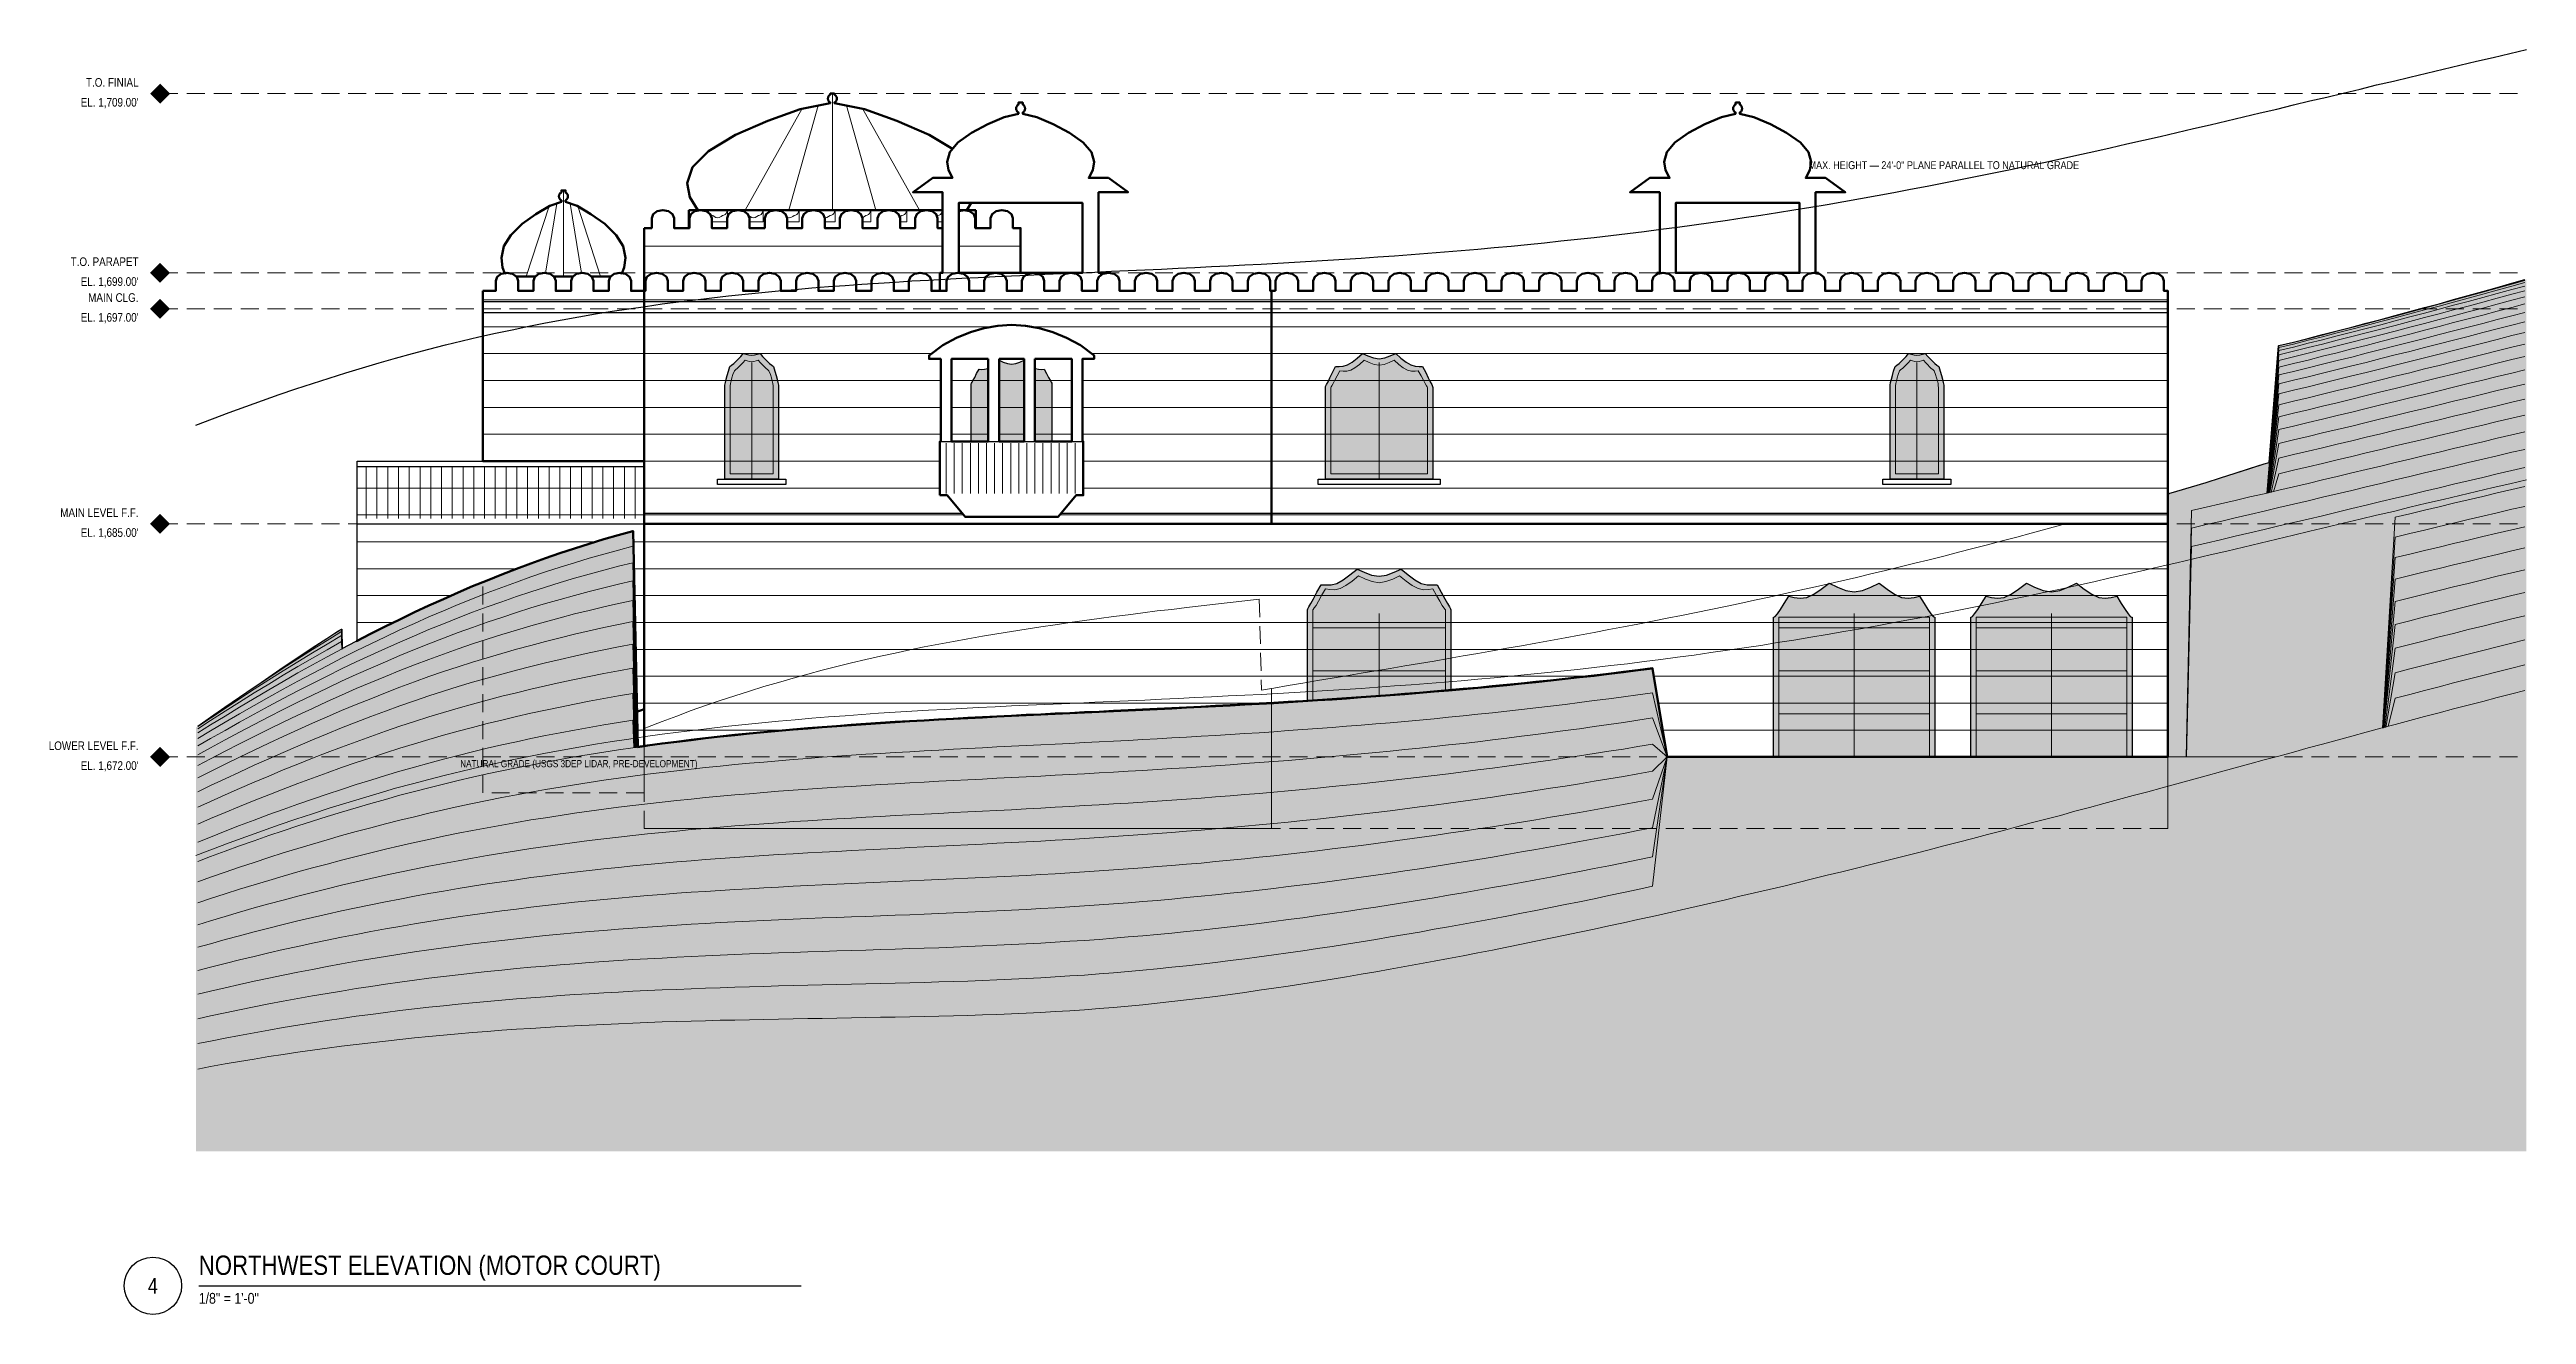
# Model space of a CAD drawing. Header units: inches. Extents: x -98 to 1584, y -3145 to 766.
# Drawn here: x -98 to 1560, y -3145 to -2298 of the extents above; entities that cross this region are included whole.
import ezdxf
from ezdxf.enums import TextEntityAlignment as Align

# ---------------------------------------------------------------- set-up
doc = ezdxf.new("R2010")
doc.units = ezdxf.units.IN
doc.header["$LTSCALE"] = 48
doc.header["$MEASUREMENT"] = 0
doc.linetypes.add('DASHED', pattern=[1.524, 1.27, -0.254])
doc.linetypes.add('HIDDEN', pattern=[0.375, 0.25, -0.125])
for name, color, linetype, lineweight in [('A-ANNO-SYMB', 7, 'CONTINUOUS', 25), ('A-ANNO-TEXT', 7, 'CONTINUOUS', 25), ('A-ELEV', 7, 'CONTINUOUS', 25), ('A-ELEV-FINE', 8, 'CONTINUOUS', 13), ('A-ELEV-OTLN', 7, 'CONTINUOUS', 60), ('A-ELEV-PATT', 8, 'CONTINUOUS', 9), ('A-HIDN', 8, 'HIDDEN', 18), ('A-HTPL', 1, 'DASHED', 25), ('C-TOPO-MINR', 8, 'CONTINUOUS', 9)]:
    doc.layers.add(name, color=color, linetype=linetype, lineweight=lineweight)
doc.styles.add('JM', font='IBMPlexSansCondensed-Regular.ttf')

msp = doc.modelspace()

# ---------------------------------------------------------------- texts
at = {"layer": 'A-ANNO-TEXT', "style": 'JM'}
for s, p in [('T.O. FINIAL', (-38.4, -2325.1)), ('T.O. PARAPET', (-38.4, -2445.1)), ('MAIN CLG.', (-38.4, -2469.1)), ('MAIN LEVEL F.F.', (-38.4, -2613.1)), ('LOWER LEVEL F.F.', (-38.4, -2769.1))]:
    msp.add_text(s, height=5.76, dxfattribs=at).set_placement(p, align=Align.BOTTOM_RIGHT)
for s, p in [("EL. 1,709.00'", (-38.4, -2330.9)), ("EL. 1,699.00'", (-38.4, -2450.9)), ("EL. 1,697.00'", (-38.4, -2474.9)), ("EL. 1,685.00'", (-38.4, -2618.9)), ("EL. 1,672.00'", (-38.4, -2774.9))]:
    msp.add_text(s, height=5.76, dxfattribs=at).set_placement(p, align=Align.TOP_RIGHT)
msp.add_text('MAX. HEIGHT — 24\'-0" PLANE PARALLEL TO NATURAL GRADE', height=5.28, dxfattribs=at).set_placement((1170, -2380.1), align=Align.BOTTOM_CENTER)
msp.add_text('NATURAL GRADE (USGS 3DEP LIDAR, PRE-DEVELOPMENT)', height=4.8, dxfattribs=at).set_placement((256.3, -2774.1), align=Align.TOP_CENTER)
msp.add_text('NORTHWEST ELEVATION (MOTOR COURT)', height=12.96, dxfattribs=at).set_placement((1.9, -3122.6), align=Align.BOTTOM_LEFT)
msp.add_text('4', height=10.6, dxfattribs=at).set_placement((-28.8, -3126), align=Align.MIDDLE_CENTER)
msp.add_text('1/8" = 1\'-0"', height=7.2, dxfattribs=at).set_placement((1.9, -3130.8), align=Align.TOP_LEFT)

# ---------------------------------------------------------------- hatches: boundary and pattern name
at = {"layer": 'A-ANNO-SYMB'}
h = msp.add_hatch(color=7, dxfattribs=at)
h.dxf.hatch_style = 1
h.paths.add_polyline_path([(-30.7, -2328), (-24, -2321.3), (-17.3, -2328), (-24, -2334.7)])
h = msp.add_hatch(color=7, dxfattribs=at)
h.dxf.hatch_style = 1
h.paths.add_polyline_path([(-30.7, -2448), (-24, -2441.3), (-17.3, -2448), (-24, -2454.7)])
h = msp.add_hatch(color=7, dxfattribs=at)
h.dxf.hatch_style = 1
h.paths.add_polyline_path([(-30.7, -2472), (-24, -2465.3), (-17.3, -2472), (-24, -2478.7)])
h = msp.add_hatch(color=7, dxfattribs=at)
h.dxf.hatch_style = 1
h.paths.add_polyline_path([(-30.7, -2616), (-24, -2609.3), (-17.3, -2616), (-24, -2622.7)])
h = msp.add_hatch(color=7, dxfattribs=at)
h.dxf.hatch_style = 1
h.paths.add_polyline_path([(-30.7, -2772), (-24, -2765.3), (-17.3, -2772), (-24, -2778.7)])
at = {"layer": 'A-ELEV'}
h = msp.add_hatch(color=7, dxfattribs=at)
h.dxf.hatch_style = 1
h.paths.add_polyline_path([(354, -2524.8), (354.1, -2523.1), (354.4, -2521.3), (354.9, -2519.2), (355.6, -2516.6), (356.4, -2513.7), (357.4, -2510.7), (358.6, -2509.7), (360, -2508.7), (361.4, -2507.4), (363, -2505.8), (364.7, -2504), (366.4, -2502), (368.3, -2502.4), (370.1, -2502.9), (372, -2503.1), (373.9, -2502.9), (375.7, -2502.4), (377.6, -2502), (379.3, -2504), (381, -2505.8), (382.6, -2507.4), (384, -2508.7), (385.4, -2509.7), (386.6, -2510.7), (387.6, -2513.7), (388.4, -2516.6), (389.1, -2519.2), (389.6, -2521.3), (389.9, -2523.1), (390, -2524.8), (390, -2586), (354, -2586)])
h = msp.add_hatch(color=7, dxfattribs=at)
h.dxf.hatch_style = 1
h.paths.add_polyline_path([(756, -2524.8), (756.2, -2524), (756.8, -2522.8), (757.8, -2520.9), (759.1, -2518.2), (760.8, -2514.7), (762.9, -2510.7), (765.2, -2510.7), (767.9, -2510.5), (770.8, -2509.5), (774, -2507.7), (777.4, -2505), (780.9, -2502), (784.5, -2503.6), (788.2, -2504.9), (792, -2505.5), (795.8, -2504.9), (799.5, -2503.6), (803.1, -2502), (806.6, -2505), (810, -2507.7), (813.2, -2509.5), (816.1, -2510.5), (818.8, -2510.7), (821.1, -2510.7), (823.2, -2514.7), (824.9, -2518.2), (826.2, -2520.9), (827.2, -2522.8), (827.8, -2524), (828, -2524.8), (828, -2586), (756, -2586)])
h = msp.add_hatch(color=7, dxfattribs=at)
h.dxf.hatch_style = 1
h.paths.add_polyline_path([(1134, -2524.8), (1134.1, -2523.1), (1134.4, -2521.3), (1134.9, -2519.2), (1135.6, -2516.6), (1136.4, -2513.7), (1137.4, -2510.7), (1138.6, -2509.7), (1140, -2508.7), (1141.4, -2507.4), (1143, -2505.8), (1144.7, -2504), (1146.4, -2502), (1148.3, -2502.4), (1150.1, -2502.9), (1152, -2503.1), (1153.9, -2502.9), (1155.7, -2502.4), (1157.6, -2502), (1159.3, -2504), (1161, -2505.8), (1162.6, -2507.4), (1164, -2508.7), (1165.4, -2509.7), (1166.6, -2510.7), (1167.6, -2513.7), (1168.4, -2516.6), (1169.1, -2519.2), (1169.6, -2521.3), (1169.9, -2523.1), (1170, -2524.8), (1170, -2586), (1134, -2586)])
h = msp.add_hatch(color=7, dxfattribs=at)
h.dxf.hatch_style = 1
h.paths.add_polyline_path([(519, -2522.4), (519.1, -2521.9), (519.6, -2521.2), (520.3, -2519.9), (521.3, -2517.9), (522.6, -2515.4), (524.2, -2512.5), (525.9, -2512.6), (527.9, -2512.5), (530.1, -2511.9), (530.4, -2511.7), (530.4, -2560.8), (519, -2560.8)])
h = msp.add_hatch(color=7, dxfattribs=at)
h.dxf.hatch_style = 1
h.paths.add_polyline_path([(537.7, -2506.4), (540.4, -2507.7), (543.2, -2508.7), (546, -2509.1), (548.8, -2508.7), (551.6, -2507.7), (554.3, -2506.4), (554.4, -2506.5), (554.4, -2560.8), (537.6, -2560.8), (537.6, -2506.5)])
h = msp.add_hatch(color=7, dxfattribs=at)
h.dxf.hatch_style = 1
h.paths.add_polyline_path([(561.9, -2511.9), (564.1, -2512.5), (566.1, -2512.6), (567.8, -2512.5), (569.4, -2515.4), (570.7, -2517.9), (571.7, -2519.9), (572.4, -2521.2), (572.9, -2521.9), (573, -2522.4), (573, -2560.8), (561.6, -2560.8), (561.6, -2511.7)])
h = msp.add_hatch(color=7, dxfattribs=at)
h.dxf.hatch_style = 1
h.paths.add_polyline_path([(744, -2673.6), (744.3, -2672.8), (745, -2671.6), (746.3, -2669.4), (748.1, -2666.1), (750.4, -2661.7), (753.2, -2656.7), (756.3, -2656.9), (759.9, -2656.8), (763.8, -2655.8), (768, -2653.5), (772.5, -2650.2), (777.2, -2646.2), (782, -2648.4), (787, -2650.3), (792, -2651), (797, -2650.3), (802, -2648.4), (806.8, -2646.2), (811.5, -2650.2), (816, -2653.5), (820.2, -2655.8), (824.1, -2656.8), (827.7, -2656.9), (830.8, -2656.7), (833.6, -2661.7), (835.9, -2666.1), (837.7, -2669.4), (839, -2671.6), (839.7, -2672.8), (840, -2673.6), (840, -2727.4), (838.5, -2727.5), (828.8, -2728.3), (819, -2729.2), (809.2, -2729.9), (799.5, -2730.7), (789.8, -2731.4), (780, -2732.1), (770.2, -2732.8), (760.5, -2733.5), (750.8, -2734.1), (744, -2734.5)])
h = msp.add_hatch(color=7, dxfattribs=at)
h.dxf.hatch_style = 1
h.paths.add_polyline_path([(1056, -2678.4), (1056.3, -2678.4), (1057.2, -2677.9), (1058.6, -2676.3), (1060.7, -2673.4), (1063.2, -2669.2), (1066.3, -2664.3), (1069.9, -2665.3), (1073.9, -2665.8), (1078.3, -2665.2), (1083, -2663.1), (1088, -2659.7), (1093.3, -2655.6), (1098.8, -2658.3), (1104.4, -2660.5), (1110, -2661.4), (1115.6, -2660.5), (1121.2, -2658.3), (1126.7, -2655.6), (1132, -2659.7), (1137, -2663.1), (1141.7, -2665.2), (1146.1, -2665.8), (1150.1, -2665.3), (1153.7, -2664.3), (1156.8, -2669.2), (1159.3, -2673.4), (1161.4, -2676.3), (1162.8, -2677.9), (1163.7, -2678.4), (1164, -2678.4), (1164, -2772), (1160.2, -2772), (1150.5, -2772), (1140.8, -2772), (1131, -2772), (1121.2, -2772), (1111.5, -2772), (1101.8, -2772), (1092, -2772), (1082.2, -2772), (1072.5, -2772), (1062.8, -2772), (1056, -2772)])
h = msp.add_hatch(color=7, dxfattribs=at)
h.dxf.hatch_style = 1
h.paths.add_polyline_path([(1188, -2678.4), (1188.3, -2678.4), (1189.2, -2677.9), (1190.6, -2676.3), (1192.7, -2673.4), (1195.2, -2669.2), (1198.3, -2664.3), (1201.9, -2665.3), (1205.9, -2665.8), (1210.3, -2665.2), (1215, -2663.1), (1220, -2659.7), (1225.3, -2655.6), (1230.8, -2658.3), (1236.4, -2660.5), (1242, -2661.4), (1247.6, -2660.5), (1253.2, -2658.3), (1258.7, -2655.6), (1264, -2659.7), (1269, -2663.1), (1273.7, -2665.2), (1278.1, -2665.8), (1282.1, -2665.3), (1285.7, -2664.3), (1288.8, -2669.2), (1291.3, -2673.4), (1293.4, -2676.3), (1294.8, -2677.9), (1295.7, -2678.4), (1296, -2678.4), (1296, -2772), (1287, -2772), (1277.2, -2772), (1267.5, -2772), (1257.8, -2772), (1248, -2772), (1238.2, -2772), (1228.5, -2772), (1218.8, -2772), (1209, -2772), (1199.2, -2772), (1189.5, -2772), (1188, -2772)])
at = {"layer": 'C-TOPO-MINR'}
h = msp.add_hatch(dxfattribs=at)
h.set_pattern_fill('AR-SAND', scale=12)
h.paths.add_polyline_path([(0, -2884.6), (0, -2870), (0, -2855.9), (0, -2842.4), (0, -2829.5), (0, -2817.4), (0, -2806.2), (0, -2795.9), (0, -2786.6), (0, -2778.4), (0, -2771.3), (0, -2765.3), (0, -2760.4), (0, -2756.6), (0, -2754), (0, -2752.5), (0, -2752.3), (9.8, -2745.5), (19.5, -2738.7), (29.2, -2732.1), (39, -2725.5), (41.4, -2723.9), (48.8, -2718.8), (58.5, -2712.1), (68.2, -2705.6), (78, -2699.1), (87.8, -2692.8), (95.2, -2688), (97.5, -2686.5), (97.8, -2699.6), (97.8, -2699.6), (107.2, -2694.7), (117, -2689.7), (126.8, -2684.8), (136.5, -2680), (146.2, -2675.3), (156, -2670.8), (165.8, -2666.4), (175.5, -2662.1), (185.2, -2657.9), (195, -2653.9), (204.8, -2650), (214.5, -2646.2), (224.2, -2642.6), (234, -2639.1), (243.8, -2635.8), (253.5, -2632.5), (263.2, -2629.4), (273, -2626.4), (282.8, -2623.6), (292.5, -2620.9), (295.7, -2765.4), (295.6, -2765.4), (295.4, -2765.4), (295.2, -2765.4), (302.2, -2764.4), (312, -2763.1), (321.8, -2761.9), (331.5, -2760.7), (341.2, -2759.5), (351, -2758.4), (360.8, -2757.4), (370.5, -2756.4), (380.2, -2755.5), (390, -2754.6), (399.8, -2753.7), (409.5, -2752.9), (419.2, -2752.1), (429, -2751.4), (438.8, -2750.7), (448.5, -2750), (458.2, -2749.4), (468, -2748.7), (477.8, -2748.1), (487.5, -2747.6), (497.2, -2747), (507, -2746.5), (516.8, -2746), (526.5, -2745.5), (536.2, -2745), (546, -2744.5), (555.8, -2744.1), (565.5, -2743.6), (575.2, -2743.1), (585, -2742.7), (594.8, -2742.2), (604.5, -2741.8), (614.2, -2741.3), (624, -2740.9), (633.8, -2740.4), (643.5, -2740), (653.2, -2739.5), (663, -2739), (672.8, -2738.5), (682.5, -2738), (692.2, -2737.5), (702, -2737), (711.8, -2736.4), (721.5, -2735.9), (731.2, -2735.3), (741, -2734.7), (750.8, -2734.1), (760.5, -2733.5), (770.2, -2732.8), (780, -2732.1), (789.8, -2731.4), (799.5, -2730.7), (809.2, -2729.9), (819, -2729.2), (828.8, -2728.3), (838.5, -2727.5), (848.2, -2726.7), (858, -2725.8), (867.8, -2724.9), (877.5, -2723.9), (887.2, -2722.9), (897, -2721.9), (906.8, -2720.9), (916.5, -2719.8), (926.2, -2718.7), (936, -2717.6), (945.8, -2716.4), (955.5, -2715.2), (965.2, -2714), (975, -2712.7), (984.8, -2772), (994.5, -2772), (1004.2, -2772), (1014, -2772), (1023.8, -2772), (1033.5, -2772), (1043.2, -2772), (1053, -2772), (1062.8, -2772), (1072.5, -2772), (1082.2, -2772), (1092, -2772), (1101.8, -2772), (1111.5, -2772), (1121.2, -2772), (1131, -2772), (1140.8, -2772), (1150.5, -2772), (1160.2, -2772), (1170, -2772), (1179.8, -2772), (1189.5, -2772), (1199.2, -2772), (1209, -2772), (1218.8, -2772), (1228.5, -2772), (1238.2, -2772), (1248, -2772), (1257.8, -2772), (1267.5, -2772), (1277.2, -2772), (1287, -2772), (1296.8, -2772), (1306.5, -2772), (1316.2, -2772), (1320, -2772), (1320, -2616), (1320, -2596), (1326, -2594.2), (1335.8, -2591.3), (1345.5, -2588.3), (1355.2, -2585.3), (1365, -2582.2), (1374.8, -2579.1), (1384.5, -2576), (1387.9, -2575), (1386.2, -2595.4), (1386.2, -2595.4), (1394.2, -2496.8), (1404, -2494.4), (1413.8, -2491.9), (1423.5, -2489.4), (1433.2, -2486.9), (1443, -2484.4), (1452.8, -2481.8), (1462.5, -2479.2), (1472.2, -2476.6), (1482, -2474), (1491.8, -2471.3), (1501.5, -2468.7), (1511.2, -2466), (1521, -2463.3), (1530.8, -2460.5), (1540.5, -2457.8), (1550.2, -2455), (1560, -2452.3), (1560, -2452.7), (1560, -2454.1), (1560, -2456.4), (1560, -2459.6), (1560, -2463.7), (1560, -2468.5), (1560, -2474.1), (1560, -2480.5), (1560, -2487.5), (1560, -2495.3), (1560, -2503.6), (1560, -2512.6), (1560, -2522.1), (1560, -2532.3), (1560, -2542.9), (1560, -2554.1), (1560, -2565.8), (1560, -2578.1), (1560, -2590.8), (1560, -2604), (1560, -2617.7), (1560, -2631.8), (1560, -2646.5), (1560, -2661.6), (1560, -2677.3), (1560, -2693.4), (1560, -2710.1), (1560, -2727.3), (1560, -3036), (0, -3036), (0, -2981.1), (0, -2964.1), (0, -2947.5), (0, -2931.2), (0, -2915.3), (0, -2899.8)])
h.paths.add_polyline_path([(1464, -2752.4), (1463.9, -2752.5), (1463.8, -2752.5), (1463.7, -2752.5), (1462.5, -2752.8)], flags=0)
h.paths.add_polyline_path([(1467.6, -2751.5), (1466, -2751.9), (1465.2, -2752.1), (1464.7, -2752.3), (1464.3, -2752.4), (1464.2, -2752.4), (1472.2, -2750.2)], flags=0)
h.paths.add_polyline_path([(293.1, -2765.7), (292.5, -2765.8), (294.1, -2765.6), (294, -2765.6), (293.6, -2765.7)], flags=0)
h.paths.add_polyline_path([(97.5, -2699.8), (97.8, -2699.6), (97.7, -2699.7), (97.6, -2699.7)], flags=0)
h.paths.add_polyline_path([(1384.5, -2774), (1394.2, -2771.4), (1391.9, -2772)], flags=0)

# ---------------------------------------------------------------- linework, layer by layer
at = {"layer": 'A-ANNO-SYMB'}
msp.add_line((1.9, -3126), (405.1, -3126), dxfattribs=at)
msp.add_circle((-28.8, -3126), 19.2, dxfattribs=at)
at = {"layer": 'A-ELEV'}
for p, q in [((192, -2467.2), (300, -2467.2)), ((300, -2467.2), (720, -2467.2)), ((720, -2467.2), (1320, -2467.2)), ((192, -2474.4), (300, -2474.4)), ((300, -2474.4), (720, -2474.4)), ((720, -2474.4), (1320, -2474.4)), ((498.6, -2560.8), (505.8, -2560.8)), ((530.4, -2560.8), (537.6, -2560.8)), ((554.4, -2560.8), (561.6, -2560.8)), ((586.2, -2560.8), (593.4, -2560.8)), ((108, -2577.6), (300, -2577.6)), ((108, -2616), (300, -2616)), ((300, -2608.8), (512.8, -2608.8)), ((300, -2616), (1320, -2616)), ((300, -2616), (720, -2616)), ((579.2, -2608.8), (720, -2608.8)), ((720, -2608.8), (1320, -2608.8)), ((720, -2616), (1320, -2616))]:
    msp.add_line(p, q, dxfattribs=at)
for points in [[(1320.6, -2595.7), (1326, -2594.1), (1335.7, -2591.1), (1345.5, -2588.2), (1355.2, -2585.1), (1365, -2582.1), (1374.7, -2579), (1384.5, -2575.9), (1387.7, -2574.9), (1394.1, -2496.8), (1394.1, -2496.8), (1394.1, -2496.8), (1394.1, -2496.8), (1394.1, -2496.8), (1394.1, -2496.8), (1394.2, -2496.7), (1394.2, -2496.7), (1394.2, -2496.7), (1394.2, -2496.7), (1394.2, -2496.7), (1394.2, -2496.7), (1394.2, -2496.7), (1394.2, -2496.7), (1404, -2494.3), (1413.7, -2491.8), (1423.5, -2489.3), (1433.2, -2486.8), (1443, -2484.3), (1452.7, -2481.7), (1462.5, -2479.1), (1472.2, -2476.5), (1482, -2473.9), (1491.7, -2471.2), (1501.5, -2468.6), (1511.2, -2465.9), (1521, -2463.2), (1530.7, -2460.4), (1540.5, -2457.7), (1550.2, -2454.9), (1558.8, -2452.5)], [(1.2, -2751.3), (9.7, -2745.4), (9.7, -2745.4), (19.4, -2738.6), (19.4, -2738.6), (29.2, -2732), (29.2, -2732), (38.9, -2725.4), (38.9, -2725.4), (41.4, -2723.8), (48.7, -2718.7), (48.7, -2718.7), (58.4, -2712), (58.4, -2712), (68.2, -2705.5), (68.2, -2705.5), (77.9, -2699), (77.9, -2699), (87.7, -2692.7), (87.7, -2692.7), (95.1, -2687.9), (97.4, -2686.4), (97.4, -2686.4), (97.5, -2686.4), (97.5, -2686.4), (97.5, -2686.4), (97.5, -2686.4), (97.5, -2686.4), (97.5, -2686.4), (97.5, -2686.4), (97.5, -2686.4), (97.5, -2686.4), (97.6, -2686.4), (97.6, -2686.4), (97.6, -2686.4), (97.6, -2686.4), (97.6, -2686.4), (97.6, -2686.4), (97.6, -2686.4), (97.6, -2686.4), (97.6, -2686.4), (97.6, -2686.4), (97.6, -2686.5), (97.6, -2686.5), (98, -2699.4), (107.2, -2694.6), (107.2, -2694.6), (107.4, -2694.5)]]:
    msp.add_lwpolyline(points, dxfattribs=at)
for points in [[(502.8, -2596.8), (498, -2596.8), (498, -2560.8), (498.6, -2560.8), (498.6, -2505.6), (490.8, -2505.6), (490.8, -2503.2), (500, -2496.3), (509.2, -2491.5), (518.4, -2487.7), (527.6, -2485), (536.8, -2483.4), (546, -2482.8), (555.2, -2483.4), (564.4, -2485), (573.6, -2487.7), (582.8, -2491.5), (592, -2496.3), (601.2, -2503.2), (601.2, -2505.6), (593.4, -2505.6), (593.4, -2560.8), (594, -2560.8), (594, -2596.8), (589.2, -2596.8), (577.2, -2611.2), (514.8, -2611.2)], [(354, -2524.8), (354.1, -2523.1), (354.4, -2521.3), (354.9, -2519.2), (355.6, -2516.6), (356.4, -2513.7), (357.4, -2510.7), (358.6, -2509.7), (360, -2508.7), (361.4, -2507.4), (363, -2505.8), (364.7, -2504), (366.4, -2502), (368.3, -2502.4), (370.1, -2502.9), (372, -2503.1), (373.9, -2502.9), (375.7, -2502.4), (377.6, -2502), (379.3, -2504), (381, -2505.8), (382.6, -2507.4), (384, -2508.7), (385.4, -2509.7), (386.6, -2510.7), (387.6, -2513.7), (388.4, -2516.6), (389.1, -2519.2), (389.6, -2521.3), (389.9, -2523.1), (390, -2524.8), (390, -2586), (354, -2586)], [(756, -2524.8), (756.2, -2524), (756.8, -2522.8), (757.8, -2520.9), (759.1, -2518.2), (760.8, -2514.7), (762.9, -2510.7), (765.2, -2510.7), (767.9, -2510.5), (770.8, -2509.5), (774, -2507.7), (777.4, -2505), (780.9, -2502), (784.5, -2503.6), (788.2, -2504.9), (792, -2505.5), (795.8, -2504.9), (799.5, -2503.6), (803.1, -2502), (806.6, -2505), (810, -2507.7), (813.2, -2509.5), (816.1, -2510.5), (818.8, -2510.7), (821.1, -2510.7), (823.2, -2514.7), (824.9, -2518.2), (826.2, -2520.9), (827.2, -2522.8), (827.8, -2524), (828, -2524.8), (828, -2586), (756, -2586)], [(1134, -2524.8), (1134.1, -2523.1), (1134.4, -2521.3), (1134.9, -2519.2), (1135.6, -2516.6), (1136.4, -2513.7), (1137.4, -2510.7), (1138.6, -2509.7), (1140, -2508.7), (1141.4, -2507.4), (1143, -2505.8), (1144.7, -2504), (1146.4, -2502), (1148.3, -2502.4), (1150.1, -2502.9), (1152, -2503.1), (1153.9, -2502.9), (1155.7, -2502.4), (1157.6, -2502), (1159.3, -2504), (1161, -2505.8), (1162.6, -2507.4), (1164, -2508.7), (1165.4, -2509.7), (1166.6, -2510.7), (1167.6, -2513.7), (1168.4, -2516.6), (1169.1, -2519.2), (1169.6, -2521.3), (1169.9, -2523.1), (1170, -2524.8), (1170, -2586), (1134, -2586)], [(530.4, -2560.8), (530.4, -2505.6), (505.8, -2505.6), (505.8, -2560.8)], [(519, -2522.4), (519.1, -2521.9), (519.6, -2521.2), (520.3, -2519.9), (521.3, -2517.9), (522.6, -2515.4), (524.2, -2512.5), (525.9, -2512.6), (527.9, -2512.5), (530.1, -2511.9), (530.4, -2511.7), (530.4, -2560.8), (519, -2560.8)], [(554.4, -2505.6), (537.6, -2505.6), (537.6, -2560.8), (554.4, -2560.8)], [(537.7, -2506.4), (540.4, -2507.7), (543.2, -2508.7), (546, -2509.1), (548.8, -2508.7), (551.6, -2507.7), (554.3, -2506.4), (554.4, -2506.5), (554.4, -2560.8), (537.6, -2560.8), (537.6, -2506.5)], [(586.2, -2505.6), (561.6, -2505.6), (561.6, -2560.8), (586.2, -2560.8)], [(561.9, -2511.9), (564.1, -2512.5), (566.1, -2512.6), (567.8, -2512.5), (569.4, -2515.4), (570.7, -2517.9), (571.7, -2519.9), (572.4, -2521.2), (572.9, -2521.9), (573, -2522.4), (573, -2560.8), (561.6, -2560.8), (561.6, -2511.7)], [(300, -2574), (300, -2616), (300, -2740), (295.2, -2741.9), (292.5, -2620.9), (282.8, -2623.6), (273, -2626.4), (263.2, -2629.4), (253.5, -2632.5), (243.8, -2635.8), (234, -2639.1), (224.2, -2642.6), (214.5, -2646.2), (204.8, -2650), (195, -2653.9), (185.2, -2657.9), (175.5, -2662.1), (165.8, -2666.4), (156, -2670.8), (146.2, -2675.3), (136.5, -2680), (126.8, -2684.8), (117, -2689.7), (108, -2694.3), (108, -2574)], [(349.2, -2589.6), (349.2, -2586), (394.8, -2586), (394.8, -2589.6)], [(751.2, -2589.6), (751.2, -2586), (832.8, -2586), (832.8, -2589.6)], [(1129.2, -2589.6), (1129.2, -2586), (1174.8, -2586), (1174.8, -2589.6)], [(744, -2673.6), (744.3, -2672.8), (745, -2671.6), (746.3, -2669.4), (748.1, -2666.1), (750.4, -2661.7), (753.2, -2656.7), (756.3, -2656.9), (759.9, -2656.8), (763.8, -2655.8), (768, -2653.5), (772.5, -2650.2), (777.2, -2646.2), (782, -2648.4), (787, -2650.3), (792, -2651), (797, -2650.3), (802, -2648.4), (806.8, -2646.2), (811.5, -2650.2), (816, -2653.5), (820.2, -2655.8), (824.1, -2656.8), (827.7, -2656.9), (830.8, -2656.7), (833.6, -2661.7), (835.9, -2666.1), (837.7, -2669.4), (839, -2671.6), (839.7, -2672.8), (840, -2673.6), (840, -2727.4), (838.5, -2727.5), (828.8, -2728.3), (819, -2729.2), (809.2, -2729.9), (799.5, -2730.7), (789.8, -2731.4), (780, -2732.1), (770.2, -2732.8), (760.5, -2733.5), (750.8, -2734.1), (744, -2734.5)], [(1056, -2678.4), (1056.3, -2678.4), (1057.2, -2677.9), (1058.6, -2676.3), (1060.7, -2673.4), (1063.2, -2669.2), (1066.3, -2664.3), (1069.9, -2665.3), (1073.9, -2665.8), (1078.3, -2665.2), (1083, -2663.1), (1088, -2659.7), (1093.3, -2655.6), (1098.8, -2658.3), (1104.4, -2660.5), (1110, -2661.4), (1115.6, -2660.5), (1121.2, -2658.3), (1126.7, -2655.6), (1132, -2659.7), (1137, -2663.1), (1141.7, -2665.2), (1146.1, -2665.8), (1150.1, -2665.3), (1153.7, -2664.3), (1156.8, -2669.2), (1159.3, -2673.4), (1161.4, -2676.3), (1162.8, -2677.9), (1163.7, -2678.4), (1164, -2678.4), (1164, -2772), (1160.2, -2772), (1150.5, -2772), (1140.8, -2772), (1131, -2772), (1121.2, -2772), (1111.5, -2772), (1101.8, -2772), (1092, -2772), (1082.2, -2772), (1072.5, -2772), (1062.8, -2772), (1056, -2772)], [(1188, -2678.4), (1188.3, -2678.4), (1189.2, -2677.9), (1190.6, -2676.3), (1192.7, -2673.4), (1195.2, -2669.2), (1198.3, -2664.3), (1201.9, -2665.3), (1205.9, -2665.8), (1210.3, -2665.2), (1215, -2663.1), (1220, -2659.7), (1225.3, -2655.6), (1230.8, -2658.3), (1236.4, -2660.5), (1242, -2661.4), (1247.6, -2660.5), (1253.2, -2658.3), (1258.7, -2655.6), (1264, -2659.7), (1269, -2663.1), (1273.7, -2665.2), (1278.1, -2665.8), (1282.1, -2665.3), (1285.7, -2664.3), (1288.8, -2669.2), (1291.3, -2673.4), (1293.4, -2676.3), (1294.8, -2677.9), (1295.7, -2678.4), (1296, -2678.4), (1296, -2772), (1287, -2772), (1277.2, -2772), (1267.5, -2772), (1257.8, -2772), (1248, -2772), (1238.2, -2772), (1228.5, -2772), (1218.8, -2772), (1209, -2772), (1199.2, -2772), (1189.5, -2772), (1188, -2772)]]:
    msp.add_lwpolyline(points, close=True, dxfattribs=at)
at = {"layer": 'A-ELEV-FINE'}
for p, q in [((396.8, -2406), (416.5, -2335.9)), ((426, -2406), (426, -2328)), ((455.2, -2406), (435.5, -2335.9)), ((367.7, -2406), (405.8, -2338)), ((484.3, -2406), (446.2, -2338)), ((221.1, -2450.4), (236.4, -2403.3)), ((233.9, -2448.1), (241.5, -2401.5)), ((246, -2450.4), (246, -2392.8)), ((258.1, -2448.1), (250.5, -2401.5)), ((270.9, -2450.4), (255.6, -2403.3)), ((372, -2586), (372, -2508)), ((792, -2586), (792, -2508)), ((1152, -2586), (1152, -2508)), ((502.2, -2595.6), (502.2, -2562)), ((507.6, -2595.6), (507.6, -2562)), ((513, -2595.6), (513, -2562)), ((518.4, -2595.6), (518.4, -2562)), ((523.8, -2595.6), (523.8, -2562)), ((529.2, -2595.6), (529.2, -2562)), ((534.6, -2595.6), (534.6, -2562)), ((540, -2595.6), (540, -2562)), ((545.4, -2595.6), (545.4, -2562)), ((550.8, -2595.6), (550.8, -2562)), ((556.2, -2595.6), (556.2, -2562)), ((561.6, -2595.6), (561.6, -2562)), ((567, -2595.6), (567, -2562)), ((572.4, -2595.6), (572.4, -2562)), ((577.8, -2595.6), (577.8, -2562)), ((583.2, -2595.6), (583.2, -2562)), ((588.6, -2595.6), (588.6, -2562)), ((114, -2612.4), (114, -2577.6)), ((121.2, -2612.4), (121.2, -2577.6)), ((128.4, -2612.4), (128.4, -2577.6)), ((135.6, -2612.4), (135.6, -2577.6)), ((142.8, -2612.4), (142.8, -2577.6)), ((150, -2612.4), (150, -2577.6)), ((157.2, -2612.4), (157.2, -2577.6)), ((164.4, -2612.4), (164.4, -2577.6)), ((171.6, -2612.4), (171.6, -2577.6)), ((178.8, -2612.4), (178.8, -2577.6)), ((186, -2612.4), (186, -2577.6)), ((193.2, -2612.4), (193.2, -2577.6)), ((200.4, -2612.4), (200.4, -2577.6)), ((207.6, -2612.4), (207.6, -2577.6)), ((214.8, -2612.4), (214.8, -2577.6)), ((222, -2612.4), (222, -2577.6)), ((229.2, -2612.4), (229.2, -2577.6)), ((236.4, -2612.4), (236.4, -2577.6)), ((243.6, -2612.4), (243.6, -2577.6)), ((250.8, -2612.4), (250.8, -2577.6)), ((258, -2612.4), (258, -2577.6)), ((265.2, -2612.4), (265.2, -2577.6)), ((272.4, -2612.4), (272.4, -2577.6)), ((279.6, -2612.4), (279.6, -2577.6)), ((286.8, -2612.4), (286.8, -2577.6)), ((294, -2612.4), (294, -2577.6)), ((747.6, -2685.6), (836.4, -2685.6)), ((792, -2731.2), (792, -2676)), ((1059.6, -2685.6), (1160.4, -2685.6)), ((1110, -2772), (1110, -2676)), ((1191.6, -2685.6), (1292.4, -2685.6)), ((1242, -2772), (1242, -2676)), ((747.6, -2714.4), (836.4, -2714.4)), ((1059.6, -2714.4), (1160.4, -2714.4)), ((1191.6, -2714.4), (1292.4, -2714.4)), ((1059.6, -2743.2), (1160.4, -2743.2)), ((1191.6, -2743.2), (1292.4, -2743.2))]:
    msp.add_line(p, q, dxfattribs=at)
for points in [[(342.6, -2406), (342.7, -2406), (342.7, -2406.1), (343, -2407.2), (343.4, -2408.1), (342.6, -2407.5)], [(345, -2409.3), (345.9, -2409.5), (346.9, -2410.3), (348.1, -2410.8), (349.2, -2411.1), (350.3, -2410.8), (351.5, -2410.3), (352.5, -2409.5), (353.4, -2409.3), (354.3, -2408.9), (354.9, -2408.2), (355.4, -2407.2), (355.7, -2406.1), (355.7, -2406), (355.8, -2406), (355.8, -2410.6), (355.5, -2411.4), (355.5, -2413.8), (345.3, -2413.8), (345.3, -2411.4), (344.4, -2409)], [(366.6, -2406), (366.7, -2406), (366.7, -2406.1), (366.9, -2406.8), (366.8, -2406.7), (366.6, -2406.7)], [(369.9, -2409.5), (370.9, -2410.3), (372.1, -2410.8), (373.2, -2411.1), (374.3, -2410.8), (375.5, -2410.3), (376.5, -2409.5), (377.4, -2409.3), (378.3, -2408.9), (378.9, -2408.2), (379.4, -2407.2), (379.7, -2406.1), (379.7, -2406), (379.8, -2406), (379.8, -2413.8), (370.5, -2413.8), (370.5, -2411.4), (369.8, -2409.5)], [(390.6, -2406), (390.7, -2406), (390.7, -2406.1), (390.8, -2406.5), (390.6, -2406.5)], [(396.1, -2410.8), (397.2, -2411.1), (398.3, -2410.8), (399.5, -2410.3), (400.5, -2409.5), (401.4, -2409.3), (402.3, -2408.9), (402.9, -2408.2), (403.4, -2407.2), (403.7, -2406.1), (403.7, -2406), (403.8, -2406), (403.8, -2413.8), (395.7, -2413.8), (395.7, -2411.4), (395.4, -2410.5)], [(414.6, -2406), (414.7, -2406), (414.7, -2406.1), (414.8, -2406.3), (414.6, -2406.2)], [(421.2, -2411.1), (422.3, -2410.8), (423.5, -2410.3), (424.5, -2409.5), (425.4, -2409.3), (426.3, -2408.9), (426.9, -2408.2), (427.4, -2407.2), (427.7, -2406.1), (427.7, -2406), (427.8, -2406), (427.8, -2413.8), (420.9, -2413.8), (420.9, -2411.4), (420.7, -2411)], [(438.7, -2406), (438.6, -2406), (438.7, -2406)], [(446.3, -2410.8), (447.5, -2410.3), (448.5, -2409.5), (449.4, -2409.3), (450.3, -2408.9), (450.9, -2408.2), (451.4, -2407.2), (451.7, -2406.1), (451.7, -2406), (451.8, -2406), (451.8, -2413.8), (446.1, -2413.8), (446.1, -2411.4), (445.9, -2410.9)], [(462.6, -2406), (462.7, -2406), (462.7, -2406.1), (462.7, -2406.2), (462.6, -2406.2)], [(471.5, -2410.3), (472.5, -2409.5), (473.4, -2409.3), (474.3, -2408.9), (474.9, -2408.2), (475.4, -2407.2), (475.7, -2406.1), (475.7, -2406), (475.8, -2406), (475.8, -2413.8), (471.3, -2413.8), (471.3, -2411.4), (471, -2410.5)], [(486.6, -2406), (486.7, -2406), (486.7, -2406.1), (486.8, -2406.4), (486.6, -2406.5)], [(496.5, -2409.5), (497.4, -2409.3), (498.3, -2408.9), (498.9, -2408.2), (499.4, -2407.2), (499.7, -2406.1), (499.7, -2406), (499.8, -2406), (499.8, -2413.8), (496.5, -2413.8), (496.5, -2411.4), (495.9, -2409.9)], [(510.6, -2406), (510.7, -2406), (510.7, -2406.1), (510.9, -2406.6), (510.6, -2406.7)], [(521.4, -2409.3), (522, -2409), (522, -2413.8), (521.7, -2413.8), (521.7, -2411.4), (521, -2409.4)], [(357.6, -2524.8), (357.7, -2523.5), (357.9, -2522), (358.3, -2520.3), (358.8, -2518.3), (359.5, -2515.9), (360.4, -2513.5), (361.3, -2512.7), (362.4, -2511.9), (363.5, -2510.9), (364.8, -2509.6), (366.1, -2508.1), (367.6, -2506.5), (369, -2506.9), (370.5, -2507.3), (372, -2507.5), (373.5, -2507.3), (375, -2506.9), (376.4, -2506.5), (377.9, -2508.1), (379.2, -2509.6), (380.5, -2510.9), (381.6, -2511.9), (382.7, -2512.7), (383.6, -2513.5), (384.5, -2515.9), (385.2, -2518.3), (385.7, -2520.3), (386.1, -2522), (386.3, -2523.5), (386.4, -2524.8), (386.4, -2582.4), (357.6, -2582.4)], [(759.6, -2524.8), (759.8, -2524.3), (760.3, -2523.5), (761.2, -2522.1), (762.4, -2519.8), (763.9, -2516.9), (765.8, -2513.5), (767.9, -2513.7), (770.3, -2513.7), (773, -2513), (775.8, -2511.5), (778.8, -2509.2), (782, -2506.5), (785.3, -2508), (788.6, -2509.3), (792, -2509.8), (795.4, -2509.3), (798.7, -2508), (802, -2506.5), (805.2, -2509.2), (808.2, -2511.5), (811, -2513), (813.7, -2513.7), (816.1, -2513.7), (818.2, -2513.5), (820.1, -2516.9), (821.6, -2519.8), (822.8, -2522.1), (823.7, -2523.5), (824.2, -2524.3), (824.4, -2524.8), (824.4, -2582.4), (759.6, -2582.4)], [(1137.6, -2524.8), (1137.7, -2523.5), (1137.9, -2522), (1138.3, -2520.3), (1138.8, -2518.3), (1139.5, -2515.9), (1140.4, -2513.5), (1141.3, -2512.7), (1142.4, -2511.9), (1143.5, -2510.9), (1144.8, -2509.6), (1146.1, -2508.1), (1147.6, -2506.5), (1149, -2506.9), (1150.5, -2507.3), (1152, -2507.5), (1153.5, -2507.3), (1155, -2506.9), (1156.4, -2506.5), (1157.9, -2508.1), (1159.2, -2509.6), (1160.5, -2510.9), (1161.6, -2511.9), (1162.7, -2512.7), (1163.6, -2513.5), (1164.5, -2515.9), (1165.2, -2518.3), (1165.7, -2520.3), (1166.1, -2522), (1166.3, -2523.5), (1166.4, -2524.8), (1166.4, -2582.4), (1137.6, -2582.4)], [(747.6, -2673.6), (747.8, -2673.2), (748.6, -2672.3), (749.8, -2670.6), (751.4, -2667.7), (753.5, -2663.9), (756.1, -2659.5), (759, -2660), (762.3, -2660.1), (765.9, -2659.3), (769.8, -2657.3), (773.9, -2654.3), (778.3, -2650.8), (782.8, -2652.9), (787.4, -2654.6), (792, -2655.4), (796.6, -2654.6), (801.2, -2652.9), (805.7, -2650.8), (810.1, -2654.3), (814.2, -2657.3), (818.1, -2659.3), (821.7, -2660.1), (825, -2660), (827.9, -2659.5), (830.5, -2663.9), (832.6, -2667.7), (834.2, -2670.6), (835.4, -2672.3), (836.2, -2673.2), (836.4, -2673.6), (836.4, -2727.7), (828.8, -2728.3), (819, -2729.2), (809.2, -2729.9), (799.5, -2730.7), (789.8, -2731.4), (780, -2732.1), (770.2, -2732.8), (760.5, -2733.5), (750.8, -2734.1), (747.6, -2734.3)], [(1059.6, -2678.4), (1160.4, -2678.4), (1160.4, -2772), (1160.2, -2772), (1150.5, -2772), (1140.8, -2772), (1131, -2772), (1121.2, -2772), (1111.5, -2772), (1101.8, -2772), (1092, -2772), (1082.2, -2772), (1072.5, -2772), (1062.8, -2772), (1059.6, -2772)], [(1191.6, -2678.4), (1292.4, -2678.4), (1292.4, -2772), (1287, -2772), (1277.2, -2772), (1267.5, -2772), (1257.8, -2772), (1248, -2772), (1238.2, -2772), (1228.5, -2772), (1218.8, -2772), (1209, -2772), (1199.2, -2772), (1191.6, -2772)]]:
    msp.add_lwpolyline(points, close=True, dxfattribs=at)
at = {"layer": 'A-ELEV-OTLN'}
for points in [[(469.2, -2346.2), (490.8, -2355.6), (506.4, -2365), (504.6, -2367.1), (502.8, -2373.6), (503.7, -2379.2), (506.4, -2384.4), (493.2, -2384.4), (480, -2394), (499.8, -2394), (499.8, -2406), (489, -2406), (463.8, -2406), (438.6, -2406), (413.4, -2406), (388.2, -2406), (363, -2406), (337.8, -2406), (336, -2406), (330.6, -2397.4), (328.8, -2388), (332.4, -2377.2), (343.2, -2366.4), (361.2, -2355.6), (382.8, -2346.2), (404.4, -2338.3), (424.6, -2334.3), (424.6, -2333.9), (424.3, -2333.8), (424.1, -2333.6), (423.9, -2333.4), (423.7, -2333.2), (423.5, -2333), (423.4, -2332.7), (423.2, -2332.4), (423.1, -2332.2), (423.1, -2331.9), (423, -2331.6), (423, -2331.3), (423, -2331), (423.1, -2330.7), (423.1, -2330.4), (423.2, -2330.2), (423.4, -2329.9), (423.5, -2329.6), (423.7, -2329.4), (423.9, -2329.2), (424.1, -2329), (424.3, -2328.8), (424.6, -2328.7), (424.6, -2328), (427.4, -2328), (427.4, -2328.7), (427.7, -2328.8), (427.9, -2329), (428.1, -2329.2), (428.3, -2329.4), (428.5, -2329.6), (428.6, -2329.9), (428.8, -2330.2), (428.9, -2330.4), (428.9, -2330.7), (429, -2331), (429, -2331.3), (429, -2331.6), (428.9, -2331.9), (428.9, -2332.2), (428.8, -2332.4), (428.6, -2332.7), (428.5, -2333), (428.3, -2333.2), (428.1, -2333.4), (427.9, -2333.6), (427.7, -2333.8), (427.4, -2333.9), (427.4, -2334.3), (447.6, -2338.3)], [(593.1, -2460), (593.1, -2453.4), (592.1, -2450.7), (589.4, -2448.7), (585.6, -2448), (593.4, -2448), (593.4, -2401.2), (510.6, -2401.2), (510.6, -2448), (535.2, -2448), (531.5, -2448.7), (528.7, -2450.7), (527.7, -2453.4), (527.7, -2460), (517.5, -2460), (517.5, -2453.4), (516.5, -2450.7), (513.8, -2448.7), (510, -2448), (506.2, -2448.7), (503.5, -2450.7), (502.5, -2453.4), (502.5, -2460), (498, -2460), (498, -2448), (499.8, -2448), (499.8, -2394), (480, -2394), (493.2, -2384.4), (506.4, -2384.4), (503.7, -2379.2), (502.8, -2373.6), (504.6, -2367.1), (510, -2360.6), (519.2, -2354.2), (530.1, -2348.5), (541.1, -2343.8), (550.6, -2341.5), (550.6, -2340.6), (550.3, -2340.5), (550.1, -2340.3), (549.9, -2340.1), (549.7, -2339.9), (549.5, -2339.6), (549.4, -2339.4), (549.2, -2339.1), (549.1, -2338.8), (549.1, -2338.5), (549, -2338.3), (549, -2338), (549, -2337.7), (549.1, -2337.4), (549.1, -2337.1), (549.2, -2336.8), (549.4, -2336.5), (549.5, -2336.3), (549.7, -2336.1), (549.9, -2335.8), (550.1, -2335.6), (550.3, -2335.5), (550.6, -2335.3), (550.6, -2334), (553.4, -2334), (553.4, -2335.3), (553.7, -2335.5), (553.9, -2335.6), (554.1, -2335.8), (554.3, -2336.1), (554.5, -2336.3), (554.6, -2336.5), (554.8, -2336.8), (554.9, -2337.1), (554.9, -2337.4), (555, -2337.7), (555, -2338), (555, -2338.3), (554.9, -2338.5), (554.9, -2338.8), (554.8, -2339.1), (554.6, -2339.4), (554.5, -2339.6), (554.3, -2339.9), (554.1, -2340.1), (553.9, -2340.3), (553.7, -2340.5), (553.4, -2340.6), (553.4, -2341.5), (562.9, -2343.8), (573.9, -2348.5), (584.8, -2354.2), (594, -2360.6), (599.4, -2367.1), (601.2, -2373.6), (600.3, -2379.2), (597.6, -2384.4), (610.8, -2384.4), (624, -2394), (604.2, -2394), (604.2, -2448), (606, -2448), (606, -2449.5), (604.3, -2450.7), (603.3, -2453.4), (603.3, -2460)], [(1065.3, -2460), (1065.3, -2453.4), (1064.3, -2450.7), (1061.5, -2448.7), (1057.8, -2448), (1073.4, -2448), (1073.4, -2401.2), (990.6, -2401.2), (990.6, -2448), (1007.4, -2448), (1003.6, -2448.7), (1000.9, -2450.7), (999.9, -2453.4), (999.9, -2460), (989.7, -2460), (989.7, -2453.4), (988.7, -2450.7), (985.9, -2448.7), (982.2, -2448), (978.4, -2448.7), (978, -2449), (978, -2448), (979.8, -2448), (979.8, -2394), (960, -2394), (973.2, -2384.4), (986.4, -2384.4), (983.7, -2379.2), (982.8, -2373.6), (984.6, -2367.1), (990, -2360.6), (999.2, -2354.2), (1010.1, -2348.5), (1021.1, -2343.8), (1030.6, -2341.5), (1030.6, -2340.6), (1030.3, -2340.5), (1030.1, -2340.3), (1029.9, -2340.1), (1029.7, -2339.9), (1029.5, -2339.6), (1029.4, -2339.4), (1029.2, -2339.1), (1029.1, -2338.8), (1029.1, -2338.5), (1029, -2338.3), (1029, -2338), (1029, -2337.7), (1029.1, -2337.4), (1029.1, -2337.1), (1029.2, -2336.8), (1029.4, -2336.5), (1029.5, -2336.3), (1029.7, -2336.1), (1029.9, -2335.8), (1030.1, -2335.6), (1030.3, -2335.5), (1030.6, -2335.3), (1030.6, -2334), (1033.4, -2334), (1033.4, -2335.3), (1033.7, -2335.5), (1033.9, -2335.6), (1034.1, -2335.8), (1034.3, -2336.1), (1034.5, -2336.3), (1034.6, -2336.5), (1034.8, -2336.8), (1034.9, -2337.1), (1034.9, -2337.4), (1035, -2337.7), (1035, -2338), (1035, -2338.3), (1034.9, -2338.5), (1034.9, -2338.8), (1034.8, -2339.1), (1034.6, -2339.4), (1034.5, -2339.6), (1034.3, -2339.9), (1034.1, -2340.1), (1033.9, -2340.3), (1033.7, -2340.5), (1033.4, -2340.6), (1033.4, -2341.5), (1042.9, -2343.8), (1053.9, -2348.5), (1064.8, -2354.2), (1074, -2360.6), (1079.4, -2367.1), (1081.2, -2373.6), (1080.3, -2379.2), (1077.6, -2384.4), (1090.8, -2384.4), (1104, -2394), (1084.2, -2394), (1084.2, -2448), (1086, -2448), (1086, -2448.6), (1083, -2448), (1079.2, -2448.7), (1076.5, -2450.7), (1075.5, -2453.4), (1075.5, -2460)], [(264.4, -2408.6), (273.6, -2415.1), (281.3, -2422.7), (285.9, -2430.2), (287.5, -2437.8), (286.7, -2444.4), (285.2, -2448.3), (283.8, -2448), (280, -2448.7), (277.7, -2450.4), (264.7, -2450.4), (262.3, -2448.7), (258.6, -2448), (254.8, -2448.7), (252.5, -2450.4), (239.5, -2450.4), (237.1, -2448.7), (233.4, -2448), (229.6, -2448.7), (227.3, -2450.4), (214.3, -2450.4), (211.9, -2448.7), (208.2, -2448), (206.8, -2448.3), (205.3, -2444.4), (204.5, -2437.8), (206.1, -2430.2), (210.7, -2422.7), (218.4, -2415.1), (227.6, -2408.6), (236.8, -2403), (244.6, -2400.5), (244.6, -2399.4), (244.3, -2399.3), (244.1, -2399.1), (243.9, -2398.9), (243.7, -2398.7), (243.5, -2398.4), (243.4, -2398.2), (243.2, -2397.9), (243.1, -2397.6), (243.1, -2397.3), (243, -2397.1), (243, -2396.8), (243, -2396.5), (243.1, -2396.2), (243.1, -2395.9), (243.2, -2395.6), (243.4, -2395.3), (243.5, -2395.1), (243.7, -2394.9), (243.9, -2394.6), (244.1, -2394.4), (244.3, -2394.3), (244.6, -2394.1), (244.6, -2392.8), (247.4, -2392.8), (247.4, -2394.1), (247.7, -2394.3), (247.9, -2394.4), (248.1, -2394.6), (248.3, -2394.9), (248.5, -2395.1), (248.6, -2395.3), (248.8, -2395.6), (248.9, -2395.9), (248.9, -2396.2), (249, -2396.5), (249, -2396.8), (249, -2397.1), (248.9, -2397.3), (248.9, -2397.6), (248.8, -2397.9), (248.6, -2398.2), (248.5, -2398.4), (248.3, -2398.7), (248.1, -2398.9), (247.9, -2399.1), (247.7, -2399.3), (247.4, -2399.4), (247.4, -2400.5), (255.2, -2403)], [(516, -2406), (514.2, -2406), (510.6, -2406), (510.6, -2401.2), (519, -2401.2)], [(300, -2418), (305.1, -2418), (305.1, -2411.4), (306.1, -2408.7), (308.8, -2406.7), (312.6, -2406), (316.3, -2406.7), (319.1, -2408.7), (320.1, -2411.4), (320.1, -2418), (330.3, -2418), (330.3, -2411.4), (331.3, -2408.7), (334, -2406.7), (337.8, -2406), (341.5, -2406.7), (344.3, -2408.7), (345.3, -2411.4), (345.3, -2418), (355.5, -2418), (355.5, -2411.4), (356.5, -2408.7), (359.2, -2406.7), (363, -2406), (366.8, -2406.7), (369.5, -2408.7), (370.5, -2411.4), (370.5, -2418), (380.7, -2418), (380.7, -2411.4), (381.7, -2408.7), (384.4, -2406.7), (388.2, -2406), (391.9, -2406.7), (394.7, -2408.7), (395.7, -2411.4), (395.7, -2418), (405.9, -2418), (405.9, -2411.4), (406.9, -2408.7), (409.7, -2406.7), (413.4, -2406), (417.2, -2406.7), (419.9, -2408.7), (420.9, -2411.4), (420.9, -2418), (431.1, -2418), (431.1, -2411.4), (432.1, -2408.7), (434.8, -2406.7), (438.6, -2406), (442.3, -2406.7), (445.1, -2408.7), (446.1, -2411.4), (446.1, -2418), (456.3, -2418), (456.3, -2411.4), (457.3, -2408.7), (460.1, -2406.7), (463.8, -2406), (467.6, -2406.7), (470.3, -2408.7), (471.3, -2411.4), (471.3, -2418), (481.5, -2418), (481.5, -2411.4), (482.5, -2408.7), (485.2, -2406.7), (489, -2406), (492.8, -2406.7), (495.5, -2408.7), (496.5, -2411.4), (496.5, -2418), (499.8, -2418), (499.8, -2448), (498, -2448), (498, -2460), (492.3, -2460), (492.3, -2453.4), (491.3, -2450.7), (488.6, -2448.7), (484.8, -2448), (481.1, -2448.7), (478.3, -2450.7), (477.3, -2453.4), (477.3, -2460), (467.1, -2460), (467.1, -2453.4), (466.1, -2450.7), (463.4, -2448.7), (459.6, -2448), (455.9, -2448.7), (453.1, -2450.7), (452.1, -2453.4), (452.1, -2460), (441.9, -2460), (441.9, -2453.4), (440.9, -2450.7), (438.2, -2448.7), (434.4, -2448), (430.7, -2448.7), (427.9, -2450.7), (426.9, -2453.4), (426.9, -2460), (416.7, -2460), (416.7, -2453.4), (415.7, -2450.7), (413, -2448.7), (409.2, -2448), (405.5, -2448.7), (402.7, -2450.7), (401.7, -2453.4), (401.7, -2460), (391.5, -2460), (391.5, -2453.4), (390.5, -2450.7), (387.8, -2448.7), (384, -2448), (380.2, -2448.7), (377.5, -2450.7), (376.5, -2453.4), (376.5, -2460), (366.3, -2460), (366.3, -2453.4), (365.3, -2450.7), (362.6, -2448.7), (358.8, -2448), (355.1, -2448.7), (352.3, -2450.7), (351.3, -2453.4), (351.3, -2460), (341.1, -2460), (341.1, -2453.4), (340.1, -2450.7), (337.3, -2448.7), (333.6, -2448), (329.8, -2448.7), (327.1, -2450.7), (326.1, -2453.4), (326.1, -2460), (315.9, -2460), (315.9, -2453.4), (314.9, -2450.7), (312.2, -2448.7), (308.4, -2448), (304.7, -2448.7), (301.9, -2450.7), (300.9, -2453.4), (300.9, -2460), (300, -2460)], [(330, -2406), (337.8, -2406), (334, -2406.7), (331.3, -2408.7), (330.3, -2411.4), (330.3, -2418), (330, -2418)], [(363, -2406), (359.2, -2406.7), (356.5, -2408.7), (355.5, -2411.4), (355.5, -2418), (345.3, -2418), (345.3, -2411.4), (344.3, -2408.7), (341.5, -2406.7), (337.8, -2406)], [(388.2, -2406), (384.4, -2406.7), (381.7, -2408.7), (380.7, -2411.4), (380.7, -2418), (370.5, -2418), (370.5, -2411.4), (369.5, -2408.7), (366.8, -2406.7), (363, -2406)], [(413.4, -2406), (409.7, -2406.7), (406.9, -2408.7), (405.9, -2411.4), (405.9, -2418), (395.7, -2418), (395.7, -2411.4), (394.7, -2408.7), (391.9, -2406.7), (388.2, -2406)], [(438.6, -2406), (434.8, -2406.7), (432.1, -2408.7), (431.1, -2411.4), (431.1, -2418), (420.9, -2418), (420.9, -2411.4), (419.9, -2408.7), (417.2, -2406.7), (413.4, -2406)], [(463.8, -2406), (460.1, -2406.7), (457.3, -2408.7), (456.3, -2411.4), (456.3, -2418), (446.1, -2418), (446.1, -2411.4), (445.1, -2408.7), (442.3, -2406.7), (438.6, -2406)], [(489, -2406), (485.2, -2406.7), (482.5, -2408.7), (481.5, -2411.4), (481.5, -2418), (471.3, -2418), (471.3, -2411.4), (470.3, -2408.7), (467.6, -2406.7), (463.8, -2406)], [(499.8, -2406), (499.8, -2418), (496.5, -2418), (496.5, -2411.4), (495.5, -2408.7), (492.8, -2406.7), (489, -2406)], [(514.2, -2406), (517.9, -2406.7), (520.7, -2408.7), (521.7, -2411.4), (521.7, -2418), (531.9, -2418), (531.9, -2411.4), (532.9, -2408.7), (535.7, -2406.7), (539.4, -2406), (543.2, -2406.7), (545.9, -2408.7), (546.9, -2411.4), (546.9, -2418), (552, -2418), (552, -2448), (535.2, -2448), (510.6, -2448), (510.6, -2406.7)], [(514.2, -2406), (510.6, -2406.7), (510.6, -2406)], [(522, -2406), (522, -2418), (521.7, -2418), (521.7, -2411.4), (520.7, -2408.7), (517.9, -2406.7), (514.2, -2406)], [(192, -2460), (200.7, -2460), (200.7, -2453.4), (201.7, -2450.7), (204.4, -2448.7), (208.2, -2448), (211.9, -2448.7), (214.7, -2450.7), (215.7, -2453.4), (215.7, -2460), (225.9, -2460), (225.9, -2453.4), (226.9, -2450.7), (229.6, -2448.7), (233.4, -2448), (237.1, -2448.7), (239.9, -2450.7), (240.9, -2453.4), (240.9, -2460), (251.1, -2460), (251.1, -2453.4), (252.1, -2450.7), (254.8, -2448.7), (258.6, -2448), (262.3, -2448.7), (265.1, -2450.7), (266.1, -2453.4), (266.1, -2460), (276.3, -2460), (276.3, -2453.4), (277.3, -2450.7), (280, -2448.7), (283.8, -2448), (287.5, -2448.7), (290.3, -2450.7), (291.3, -2453.4), (291.3, -2460), (300, -2460), (300, -2462.4), (300, -2574), (192, -2574)], [(312.2, -2448.7), (314.9, -2450.7), (315.9, -2453.4), (315.9, -2460), (326.1, -2460), (326.1, -2453.4), (327.1, -2450.7), (329.8, -2448.7), (333.6, -2448), (337.3, -2448.7), (340.1, -2450.7), (341.1, -2453.4), (341.1, -2460), (351.3, -2460), (351.3, -2453.4), (352.3, -2450.7), (355.1, -2448.7), (358.8, -2448), (362.6, -2448.7), (365.3, -2450.7), (366.3, -2453.4), (366.3, -2460), (376.5, -2460), (376.5, -2453.4), (377.5, -2450.7), (380.2, -2448.7), (384, -2448), (387.8, -2448.7), (390.5, -2450.7), (391.5, -2453.4), (391.5, -2460), (401.7, -2460), (401.7, -2453.4), (402.7, -2450.7), (405.5, -2448.7), (409.2, -2448), (413, -2448.7), (415.7, -2450.7), (416.7, -2453.4), (416.7, -2460), (426.9, -2460), (426.9, -2453.4), (427.9, -2450.7), (430.7, -2448.7), (434.4, -2448), (438.2, -2448.7), (440.9, -2450.7), (441.9, -2453.4), (441.9, -2460), (452.1, -2460), (452.1, -2453.4), (453.1, -2450.7), (455.9, -2448.7), (459.6, -2448), (463.4, -2448.7), (466.1, -2450.7), (467.1, -2453.4), (467.1, -2460), (477.3, -2460), (477.3, -2453.4), (478.3, -2450.7), (481.1, -2448.7), (484.8, -2448), (488.6, -2448.7), (491.3, -2450.7), (492.3, -2453.4), (492.3, -2460), (502.5, -2460), (502.5, -2453.4), (503.5, -2450.7), (506.2, -2448.7), (510, -2448), (513.8, -2448.7), (516.5, -2450.7), (517.5, -2453.4), (517.5, -2460), (527.7, -2460), (527.7, -2453.4), (528.7, -2450.7), (531.5, -2448.7), (535.2, -2448), (539, -2448.7), (541.7, -2450.7), (542.7, -2453.4), (542.7, -2460), (552.9, -2460), (552.9, -2453.4), (553.9, -2450.7), (556.7, -2448.7), (560.4, -2448), (564.2, -2448.7), (566.9, -2450.7), (567.9, -2453.4), (567.9, -2460), (578.1, -2460), (578.1, -2453.4), (579.1, -2450.7), (581.9, -2448.7), (585.6, -2448), (589.4, -2448.7), (592.1, -2450.7), (593.1, -2453.4), (593.1, -2460), (603.3, -2460), (603.3, -2453.4), (604.3, -2450.7), (607.1, -2448.7), (610.8, -2448), (614.6, -2448.7), (617.3, -2450.7), (618.3, -2453.4), (618.3, -2460), (628.5, -2460), (628.5, -2453.4), (629.5, -2450.7), (632.2, -2448.7), (636, -2448), (639.8, -2448.7), (642.5, -2450.7), (643.5, -2453.4), (643.5, -2460), (653.7, -2460), (653.7, -2453.4), (654.7, -2450.7), (657.5, -2448.7), (661.2, -2448), (665, -2448.7), (667.7, -2450.7), (668.7, -2453.4), (668.7, -2460), (678.9, -2460), (678.9, -2453.4), (679.9, -2450.7), (682.7, -2448.7), (686.4, -2448), (690.2, -2448.7), (692.9, -2450.7), (693.9, -2453.4), (693.9, -2460), (704.1, -2460), (704.1, -2453.4), (705.1, -2450.7), (707.9, -2448.7), (711.6, -2448), (715.4, -2448.7), (718.1, -2450.7), (719.1, -2453.4), (719.1, -2460), (720, -2460), (720, -2616), (300, -2616), (300, -2460), (300.9, -2460), (300.9, -2453.4), (301.9, -2450.7), (304.7, -2448.7), (308.4, -2448)], [(542.7, -2460), (542.7, -2453.4), (541.7, -2450.7), (539, -2448.7), (535.2, -2448), (560.4, -2448), (556.7, -2448.7), (553.9, -2450.7), (552.9, -2453.4), (552.9, -2460)], [(567.9, -2460), (567.9, -2453.4), (566.9, -2450.7), (564.2, -2448.7), (560.4, -2448), (585.6, -2448), (581.9, -2448.7), (579.1, -2450.7), (578.1, -2453.4), (578.1, -2460)], [(722.7, -2460), (722.7, -2453.4), (723.7, -2450.7), (726.4, -2448.7), (730.2, -2448), (733.9, -2448.7), (736.7, -2450.7), (737.7, -2453.4), (737.7, -2460), (747.9, -2460), (747.9, -2453.4), (748.9, -2450.7), (751.6, -2448.7), (755.4, -2448), (759.1, -2448.7), (761.9, -2450.7), (762.9, -2453.4), (762.9, -2460), (773.1, -2460), (773.1, -2453.4), (774.1, -2450.7), (776.8, -2448.7), (780.6, -2448), (784.3, -2448.7), (787.1, -2450.7), (788.1, -2453.4), (788.1, -2460), (798.3, -2460), (798.3, -2453.4), (799.3, -2450.7), (802, -2448.7), (805.8, -2448), (809.5, -2448.7), (812.3, -2450.7), (813.3, -2453.4), (813.3, -2460), (823.5, -2460), (823.5, -2453.4), (824.5, -2450.7), (827.2, -2448.7), (831, -2448), (834.8, -2448.7), (837.5, -2450.7), (838.5, -2453.4), (838.5, -2460), (848.7, -2460), (848.7, -2453.4), (849.7, -2450.7), (852.4, -2448.7), (856.2, -2448), (859.9, -2448.7), (862.7, -2450.7), (863.7, -2453.4), (863.7, -2460), (873.9, -2460), (873.9, -2453.4), (874.9, -2450.7), (877.6, -2448.7), (881.4, -2448), (885.1, -2448.7), (887.9, -2450.7), (888.9, -2453.4), (888.9, -2460), (899.1, -2460), (899.1, -2453.4), (900.1, -2450.7), (902.8, -2448.7), (906.6, -2448), (910.3, -2448.7), (913.1, -2450.7), (914.1, -2453.4), (914.1, -2460), (924.3, -2460), (924.3, -2453.4), (925.3, -2450.7), (928, -2448.7), (931.8, -2448), (935.5, -2448.7), (938.3, -2450.7), (939.3, -2453.4), (939.3, -2460), (949.5, -2460), (949.5, -2453.4), (950.5, -2450.7), (953.2, -2448.7), (957, -2448), (960.8, -2448.7), (963.5, -2450.7), (964.5, -2453.4), (964.5, -2460), (974.7, -2460), (974.7, -2453.4), (975.7, -2450.7), (978.4, -2448.7), (982.2, -2448), (985.9, -2448.7), (988.7, -2450.7), (989.7, -2453.4), (989.7, -2460), (999.9, -2460), (999.9, -2453.4), (1000.9, -2450.7), (1003.6, -2448.7), (1007.4, -2448), (1011.1, -2448.7), (1013.9, -2450.7), (1014.9, -2453.4), (1014.9, -2460), (1025.1, -2460), (1025.1, -2453.4), (1026.1, -2450.7), (1028.8, -2448.7), (1032.6, -2448), (1036.3, -2448.7), (1039.1, -2450.7), (1040.1, -2453.4), (1040.1, -2460), (1050.3, -2460), (1050.3, -2453.4), (1051.3, -2450.7), (1054, -2448.7), (1057.8, -2448), (1061.5, -2448.7), (1064.3, -2450.7), (1065.3, -2453.4), (1065.3, -2460), (1075.5, -2460), (1075.5, -2453.4), (1076.5, -2450.7), (1079.2, -2448.7), (1083, -2448), (1086.8, -2448.7), (1089.5, -2450.7), (1090.5, -2453.4), (1090.5, -2460), (1100.7, -2460), (1100.7, -2453.4), (1101.7, -2450.7), (1104.4, -2448.7), (1108.2, -2448), (1111.9, -2448.7), (1114.7, -2450.7), (1115.7, -2453.4), (1115.7, -2460), (1125.9, -2460), (1125.9, -2453.4), (1126.9, -2450.7), (1129.6, -2448.7), (1133.4, -2448), (1137.1, -2448.7), (1139.9, -2450.7), (1140.9, -2453.4), (1140.9, -2460), (1151.1, -2460), (1151.1, -2453.4), (1152.1, -2450.7), (1154.8, -2448.7), (1158.6, -2448), (1162.3, -2448.7), (1165.1, -2450.7), (1166.1, -2453.4), (1166.1, -2460), (1176.3, -2460), (1176.3, -2453.4), (1177.3, -2450.7), (1180.1, -2448.7), (1183.8, -2448), (1187.6, -2448.7), (1190.3, -2450.7), (1191.3, -2453.4), (1191.3, -2460), (1201.5, -2460), (1201.5, -2453.4), (1202.5, -2450.7), (1205.2, -2448.7), (1209, -2448), (1212.8, -2448.7), (1215.5, -2450.7), (1216.5, -2453.4), (1216.5, -2460), (1226.7, -2460), (1226.7, -2453.4), (1227.7, -2450.7), (1230.4, -2448.7), (1234.2, -2448), (1237.9, -2448.7), (1240.7, -2450.7), (1241.7, -2453.4), (1241.7, -2460), (1251.9, -2460), (1251.9, -2453.4), (1252.9, -2450.7), (1255.6, -2448.7), (1259.4, -2448), (1263.1, -2448.7), (1265.9, -2450.7), (1266.9, -2453.4), (1266.9, -2460), (1277.1, -2460), (1277.1, -2453.4), (1278.1, -2450.7), (1280.8, -2448.7), (1284.6, -2448), (1288.3, -2448.7), (1291.1, -2450.7), (1292.1, -2453.4), (1292.1, -2460), (1302.3, -2460), (1302.3, -2453.4), (1303.3, -2450.7), (1306.1, -2448.7), (1309.8, -2448), (1313.6, -2448.7), (1316.3, -2450.7), (1317.3, -2453.4), (1317.3, -2460), (1320, -2460), (1320, -2616), (720, -2616), (720, -2460)], [(1014.9, -2460), (1014.9, -2453.4), (1013.9, -2450.7), (1011.1, -2448.7), (1007.4, -2448), (1032.6, -2448), (1028.8, -2448.7), (1026.1, -2450.7), (1025.1, -2453.4), (1025.1, -2460)], [(1040.1, -2460), (1040.1, -2453.4), (1039.1, -2450.7), (1036.3, -2448.7), (1032.6, -2448), (1057.8, -2448), (1054, -2448.7), (1051.3, -2450.7), (1050.3, -2453.4), (1050.3, -2460)], [(498, -2596.8), (502.8, -2596.8), (514.8, -2611.2), (577.2, -2611.2), (589.2, -2596.8), (594, -2596.8), (594, -2560.8), (593.4, -2560.8), (593.4, -2505.6), (601.2, -2505.6), (601.2, -2503.2), (592, -2496.3), (582.8, -2491.5), (573.6, -2487.7), (564.4, -2485), (555.2, -2483.4), (546, -2482.8), (536.8, -2483.4), (527.6, -2485), (518.4, -2487.7), (509.2, -2491.5), (500, -2496.3), (490.8, -2503.2), (490.8, -2505.6), (498.6, -2505.6), (498.6, -2560.8), (498, -2560.8)], [(530.4, -2505.6), (530.4, -2560.8), (505.8, -2560.8), (505.8, -2505.6)], [(537.6, -2505.6), (554.4, -2505.6), (554.4, -2560.8), (537.6, -2560.8)], [(561.6, -2505.6), (586.2, -2505.6), (586.2, -2560.8), (561.6, -2560.8)], [(300, -2616), (1320, -2616), (1320, -2772), (1316.2, -2772), (1306.5, -2772), (1296.8, -2772), (1287, -2772), (1277.2, -2772), (1267.5, -2772), (1257.8, -2772), (1248, -2772), (1238.2, -2772), (1228.5, -2772), (1218.8, -2772), (1209, -2772), (1199.2, -2772), (1189.5, -2772), (1179.8, -2772), (1170, -2772), (1160.2, -2772), (1150.5, -2772), (1140.8, -2772), (1131, -2772), (1121.2, -2772), (1111.5, -2772), (1101.8, -2772), (1092, -2772), (1082.2, -2772), (1072.5, -2772), (1062.8, -2772), (1053, -2772), (1043.2, -2772), (1033.5, -2772), (1023.8, -2772), (1014, -2772), (1004.2, -2772), (994.5, -2772), (984.8, -2772), (975, -2712.7), (965.2, -2714), (955.5, -2715.2), (945.8, -2716.4), (936, -2717.6), (926.2, -2718.7), (916.5, -2719.8), (906.8, -2720.9), (897, -2721.9), (887.2, -2722.9), (877.5, -2723.9), (867.8, -2724.9), (858, -2725.8), (848.2, -2726.7), (838.5, -2727.5), (828.8, -2728.3), (819, -2729.2), (809.2, -2729.9), (799.5, -2730.7), (789.8, -2731.4), (780, -2732.1), (770.2, -2732.8), (760.5, -2733.5), (750.8, -2734.1), (741, -2734.7), (731.2, -2735.3), (721.5, -2735.9), (711.8, -2736.4), (702, -2737), (692.2, -2737.5), (682.5, -2738), (672.8, -2738.5), (663, -2739), (653.2, -2739.5), (643.5, -2740), (633.8, -2740.4), (624, -2740.9), (614.2, -2741.3), (604.5, -2741.8), (594.8, -2742.2), (585, -2742.7), (575.2, -2743.1), (565.5, -2743.6), (555.8, -2744.1), (546, -2744.5), (536.2, -2745), (526.5, -2745.5), (516.8, -2746), (507, -2746.5), (497.2, -2747), (487.5, -2747.6), (477.8, -2748.1), (468, -2748.7), (458.2, -2749.4), (448.5, -2750), (438.8, -2750.7), (429, -2751.4), (419.2, -2752.1), (409.5, -2752.9), (399.8, -2753.7), (390, -2754.6), (380.2, -2755.5), (370.5, -2756.4), (360.8, -2757.4), (351, -2758.4), (341.2, -2759.5), (331.5, -2760.7), (321.8, -2761.9), (312, -2763.1), (302.2, -2764.4), (300, -2764.8)], [(300, -2764.8), (295.7, -2765.4), (295.2, -2741.9), (300, -2740)]]:
    msp.add_lwpolyline(points, close=True, dxfattribs=at)
msp.add_lwpolyline([(107.4, -2694.5), (116.9, -2689.6), (116.9, -2689.6), (126.7, -2684.7), (126.7, -2684.7), (136.4, -2679.9), (136.4, -2679.9), (146.2, -2675.2), (146.2, -2675.2), (155.9, -2670.7), (156, -2670.7), (165.7, -2666.3), (165.7, -2666.3), (175.5, -2662), (175.5, -2662), (185.2, -2657.8), (185.2, -2657.8), (195, -2653.8), (195, -2653.8), (204.7, -2649.9), (204.7, -2649.9), (214.5, -2646.1), (214.5, -2646.1), (224.2, -2642.5), (224.2, -2642.5), (234, -2639), (234, -2639), (243.7, -2635.6), (243.7, -2635.6), (253.5, -2632.4), (253.5, -2632.4), (263.2, -2629.3), (263.2, -2629.3), (273, -2626.3), (273, -2626.3), (282.7, -2623.5), (282.7, -2623.5), (292.5, -2620.8), (292.5, -2620.8), (292.5, -2620.8), (292.5, -2620.8), (292.5, -2620.8), (292.5, -2620.8), (292.5, -2620.8), (292.5, -2620.8), (292.6, -2620.8), (292.6, -2620.8), (292.6, -2620.8), (292.6, -2620.8), (292.6, -2620.8), (292.6, -2620.8), (292.6, -2620.8), (292.6, -2620.8), (292.6, -2620.8), (292.6, -2620.9), (292.6, -2620.9), (292.6, -2620.9), (295.8, -2765.2), (302.2, -2764.3), (302.2, -2764.3), (312, -2763), (312, -2763), (321.7, -2761.8), (321.7, -2761.8), (331.5, -2760.6), (331.5, -2760.6), (341.2, -2759.4), (341.2, -2759.4), (351, -2758.3), (351, -2758.3), (360.7, -2757.3), (360.7, -2757.3), (370.5, -2756.3), (370.5, -2756.3), (380.2, -2755.4), (380.2, -2755.4), (390, -2754.5), (390, -2754.5), (399.7, -2753.6), (399.7, -2753.6), (409.5, -2752.8), (409.5, -2752.8), (419.2, -2752), (419.2, -2752), (429, -2751.3), (429, -2751.3), (438.7, -2750.6), (438.7, -2750.6), (448.5, -2749.9), (448.5, -2749.9), (458.2, -2749.2), (458.2, -2749.2), (468, -2748.6), (468, -2748.6), (477.7, -2748), (477.7, -2748), (487.5, -2747.5), (487.5, -2747.5), (497.2, -2746.9), (497.2, -2746.9), (507, -2746.4), (507, -2746.4), (516.7, -2745.9), (516.7, -2745.9), (526.5, -2745.4), (526.5, -2745.4), (536.2, -2744.9), (536.2, -2744.9), (546, -2744.4), (555.7, -2743.9), (565.5, -2743.5), (575.2, -2743), (585, -2742.6), (594.7, -2742.1), (604.5, -2741.7), (614.2, -2741.2), (624, -2740.8), (633.7, -2740.3), (643.5, -2739.9), (653.2, -2739.4), (663, -2738.9), (672.7, -2738.4), (682.5, -2737.9), (692.2, -2737.4), (702, -2736.9), (711.7, -2736.3), (721.5, -2735.8), (731.2, -2735.2), (741, -2734.6), (750.7, -2734), (760.5, -2733.3), (770.2, -2732.7), (780, -2732), (789.7, -2731.3), (799.5, -2730.6), (809.2, -2729.8), (819, -2729), (828.7, -2728.2), (838.5, -2727.4), (848.2, -2726.5), (858, -2725.7), (867.7, -2724.7), (877.5, -2723.8), (887.2, -2722.8), (897, -2721.8), (906.7, -2720.8), (916.5, -2719.7), (926.2, -2718.6), (936, -2717.5), (945.7, -2716.3), (955.5, -2715.1), (965.2, -2713.9), (975, -2712.6), (975, -2712.6), (975, -2712.6), (975, -2712.6), (975, -2712.6), (975, -2712.6), (975.1, -2712.6), (975.1, -2712.6), (975.1, -2712.6), (975.1, -2712.7), (975.1, -2712.7), (975.1, -2712.7), (975.1, -2712.7), (975.1, -2712.7), (975.1, -2712.7), (975.1, -2712.7), (975.1, -2712.7), (984.9, -2771.9), (1319.9, -2771.9), (1319.9, -2596), (1319.9, -2596), (1319.9, -2596), (1319.9, -2596), (1319.9, -2596), (1319.9, -2596), (1319.9, -2596), (1319.9, -2595.9), (1319.9, -2595.9), (1319.9, -2595.9), (1319.9, -2595.9), (1319.9, -2595.9), (1320, -2595.9), (1320, -2595.9), (1320.6, -2595.7)], dxfattribs=at)
at = {"layer": 'A-ELEV-PATT'}
for p, q in [((300, -2430), (499.8, -2430)), ((510.6, -2430), (552, -2430)), ((300, -2448), (308.4, -2448)), ((308.4, -2448), (333.6, -2448)), ((333.6, -2448), (358.8, -2448)), ((358.8, -2448), (384, -2448)), ((384, -2448), (409.2, -2448)), ((409.2, -2448), (434.4, -2448)), ((434.4, -2448), (459.6, -2448)), ((459.6, -2448), (484.8, -2448)), ((484.8, -2448), (498, -2448)), ((498, -2448), (499.8, -2448)), ((510.6, -2448), (535.2, -2448)), ((535.2, -2448), (552, -2448)), ((192, -2466), (300, -2466)), ((300, -2466), (720, -2466)), ((720, -2466), (1320, -2466)), ((192, -2484), (300, -2484)), ((300, -2484), (533.2, -2484)), ((558.8, -2484), (720, -2484)), ((720, -2484), (1320, -2484)), ((192, -2502), (300, -2502)), ((300, -2502), (492.4, -2502)), ((599.6, -2502), (720, -2502)), ((720, -2502), (1320, -2502)), ((192, -2520), (300, -2520)), ((300, -2520), (498.6, -2520)), ((505.8, -2520), (530.4, -2520)), ((537.6, -2520), (554.4, -2520)), ((561.6, -2520), (586.2, -2520)), ((593.4, -2520), (720, -2520)), ((720, -2520), (1320, -2520)), ((192, -2538), (300, -2538)), ((300, -2538), (498.6, -2538)), ((505.8, -2538), (530.4, -2538)), ((537.6, -2538), (554.4, -2538)), ((561.6, -2538), (586.2, -2538)), ((593.4, -2538), (720, -2538)), ((720, -2538), (1320, -2538)), ((192, -2556), (300, -2556)), ((300, -2556), (498.6, -2556)), ((505.8, -2556), (530.4, -2556)), ((537.6, -2556), (554.4, -2556)), ((561.6, -2556), (586.2, -2556)), ((593.4, -2556), (720, -2556)), ((720, -2556), (1320, -2556)), ((108, -2574), (300, -2574)), ((192, -2574), (300, -2574)), ((300, -2574), (498, -2574)), ((594, -2574), (720, -2574)), ((720, -2574), (1320, -2574)), ((108, -2592), (300, -2592)), ((300, -2592), (498, -2592)), ((594, -2592), (720, -2592)), ((720, -2592), (1320, -2592)), ((108, -2610), (300, -2610)), ((300, -2610), (513.8, -2610)), ((578.2, -2610), (720, -2610)), ((720, -2610), (1320, -2610)), ((108, -2628), (267.9, -2628)), ((292.7, -2628), (300, -2628)), ((300, -2628), (1320, -2628)), ((108, -2646), (215.2, -2646)), ((293.1, -2646), (300, -2646)), ((300, -2646), (1320, -2646)), ((108, -2664), (171.1, -2664)), ((293.5, -2664), (300, -2664)), ((300, -2664), (1320, -2664)), ((108, -2682), (132.4, -2682)), ((293.9, -2682), (300, -2682)), ((300, -2682), (1320, -2682)), ((294.3, -2700), (300, -2700)), ((300, -2700), (1320, -2700)), ((294.7, -2718), (300, -2718)), ((300, -2718), (932.5, -2718)), ((975.9, -2718), (1320, -2718)), ((295.1, -2736), (300, -2736)), ((300, -2736), (719.4, -2736)), ((978.8, -2736), (1320, -2736)), ((295.5, -2754), (300, -2754)), ((300, -2754), (396.6, -2754)), ((981.8, -2754), (1320, -2754)), ((984.8, -2772), (994.5, -2772)), ((994.5, -2772), (1004.2, -2772)), ((1004.2, -2772), (1014, -2772)), ((1014, -2772), (1023.8, -2772)), ((1023.8, -2772), (1033.5, -2772)), ((1033.5, -2772), (1043.2, -2772)), ((1043.2, -2772), (1053, -2772)), ((1053, -2772), (1062.8, -2772)), ((1062.8, -2772), (1072.5, -2772)), ((1072.5, -2772), (1082.2, -2772)), ((1082.2, -2772), (1092, -2772)), ((1092, -2772), (1101.8, -2772)), ((1101.8, -2772), (1111.5, -2772)), ((1111.5, -2772), (1121.2, -2772)), ((1121.2, -2772), (1131, -2772)), ((1131, -2772), (1140.8, -2772)), ((1140.8, -2772), (1150.5, -2772)), ((1150.5, -2772), (1160.2, -2772)), ((1160.2, -2772), (1170, -2772)), ((1170, -2772), (1179.8, -2772)), ((1179.8, -2772), (1189.5, -2772)), ((1189.5, -2772), (1199.2, -2772)), ((1199.2, -2772), (1209, -2772)), ((1209, -2772), (1218.8, -2772)), ((1218.8, -2772), (1228.5, -2772)), ((1228.5, -2772), (1238.2, -2772)), ((1238.2, -2772), (1248, -2772)), ((1248, -2772), (1257.8, -2772)), ((1257.8, -2772), (1267.5, -2772)), ((1267.5, -2772), (1277.2, -2772)), ((1277.2, -2772), (1287, -2772)), ((1287, -2772), (1296.8, -2772)), ((1296.8, -2772), (1306.5, -2772)), ((1306.5, -2772), (1316.2, -2772)), ((1316.2, -2772), (1320, -2772))]:
    msp.add_line(p, q, dxfattribs=at)
at = {"layer": 'A-HIDN'}
for p, q in [((-24, -2328), (1560, -2328)), ((-24, -2448), (1560, -2448)), ((-24, -2472), (1560, -2472)), ((-24, -2616), (1560, -2616)), ((-24, -2772), (1560, -2772)), ((1320, -2772.6), (1320, -2820))]:
    msp.add_line(p, q, dxfattribs=at)
for points in [[(0, -2838), (11.1, -2833.7), (22.3, -2829.5), (33.4, -2825.4), (44.6, -2821.4), (55.7, -2817.5), (66.9, -2813.7), (78, -2810), (89.1, -2806.4), (100.3, -2802.9), (111.4, -2799.5), (122.6, -2796.2), (133.7, -2793), (144.9, -2790), (156, -2787), (167.1, -2784.2), (178.3, -2781.5), (189.4, -2778.9), (200.6, -2776.4), (211.7, -2774), (222.9, -2771.7), (234, -2769.5), (245.1, -2767.4), (256.3, -2765.4), (267.4, -2763.5), (278.6, -2761.7), (289.7, -2760), (300.9, -2758.4), (312, -2756.8), (323.1, -2755.4), (334.3, -2754), (345.4, -2752.7), (356.6, -2751.4), (367.7, -2750.2), (378.9, -2749.1), (390, -2748.1), (401.1, -2747.1), (412.3, -2746.1), (423.4, -2745.2), (434.6, -2744.4), (445.7, -2743.6), (456.9, -2742.8), (468, -2742.1), (479.1, -2741.4), (490.3, -2740.8), (501.4, -2740.2), (512.6, -2739.6), (523.7, -2739), (534.9, -2738.4), (546, -2737.9), (557.1, -2737.4), (568.3, -2736.9), (579.4, -2736.4), (590.6, -2735.9), (601.7, -2735.4), (612.9, -2734.9), (624, -2734.4), (635.1, -2733.9), (646.3, -2733.4), (657.4, -2732.9), (668.6, -2732.3), (679.7, -2731.8), (690.9, -2731.2), (702, -2730.7), (713.1, -2730.1), (724.3, -2729.5), (735.4, -2728.8), (746.6, -2728.2), (757.7, -2727.5), (768.9, -2726.8), (780, -2726.1), (791.1, -2725.3), (802.3, -2724.5), (813.4, -2723.7), (824.6, -2722.8), (835.7, -2721.9), (846.9, -2721), (858, -2720), (869.1, -2719), (880.3, -2718), (891.4, -2716.9), (902.6, -2715.8), (913.7, -2714.6), (924.9, -2713.4), (936, -2712.2), (947.1, -2710.9), (958.3, -2709.6), (969.4, -2708.2), (980.6, -2706.8), (991.7, -2705.3), (1002.9, -2703.8), (1014, -2702.2), (1025.1, -2700.6), (1036.3, -2699), (1047.4, -2697.3), (1058.6, -2695.5), (1069.7, -2693.8), (1080.9, -2691.9), (1092, -2690.1), (1103.1, -2688.1), (1114.3, -2686.2), (1125.4, -2684.2), (1136.6, -2682.1), (1147.7, -2680), (1158.9, -2677.9), (1170, -2675.8), (1181.1, -2673.5), (1192.3, -2671.3), (1203.4, -2669), (1214.6, -2666.7), (1225.7, -2664.4), (1236.9, -2662), (1248, -2659.6), (1259.1, -2657.2), (1270.3, -2654.7), (1281.4, -2652.2), (1292.6, -2649.7), (1303.7, -2647.2), (1314.9, -2644.6), (1326, -2642), (1337.1, -2639.4), (1348.3, -2636.8), (1359.4, -2634.2), (1370.6, -2631.6), (1381.7, -2628.9), (1392.9, -2626.3), (1404, -2623.6), (1415.1, -2620.9), (1426.3, -2618.3), (1437.4, -2615.6), (1448.6, -2612.9), (1459.7, -2610.2), (1470.9, -2607.6), (1482, -2604.9), (1493.1, -2602.2), (1504.3, -2599.6), (1515.4, -2596.9), (1526.6, -2594.3), (1537.7, -2591.7), (1548.9, -2589.1), (1560, -2586.5)], [(720, -2726.1), (721.5, -2725.9), (731.2, -2724.2), (741, -2722.6), (750.8, -2720.9), (760.5, -2719.3), (770.2, -2717.6), (780, -2716), (789.8, -2714.4), (799.5, -2712.7), (809.2, -2711.1), (819, -2709.4), (828.8, -2707.8), (838.5, -2706.1), (848.2, -2704.4), (858, -2702.7), (867.8, -2701), (877.5, -2699.3), (887.2, -2697.6), (897, -2695.8), (906.8, -2694), (916.5, -2692.3), (926.2, -2690.5), (936, -2688.6), (945.8, -2686.8), (955.5, -2684.9), (965.2, -2683.1), (975, -2681.1), (984.8, -2679.2), (994.5, -2677.3), (1004.2, -2675.3), (1014, -2673.3), (1023.8, -2671.3), (1033.5, -2669.2), (1043.2, -2667.1), (1053, -2665), (1062.8, -2662.9), (1072.5, -2660.7), (1082.2, -2658.5), (1092, -2656.3), (1101.8, -2654.1), (1111.5, -2651.8), (1121.2, -2649.5), (1131, -2647.1), (1140.8, -2644.8), (1150.5, -2642.4), (1160.2, -2640), (1170, -2637.5), (1179.8, -2635), (1189.5, -2632.5), (1199.2, -2630), (1209, -2627.4), (1218.8, -2624.8), (1228.5, -2622.2), (1238.2, -2619.5), (1248, -2616.8), (1248.8, -2616.6)], [(1320, -2616.6), (1320, -2820), (720, -2820), (720, -2726.1)], [(192, -2655.1), (195, -2653.9), (204.8, -2650), (214.5, -2646.2), (224.2, -2642.6), (234, -2639.1), (243.8, -2635.8), (253.5, -2632.5), (263.2, -2629.4), (273, -2626.4), (282.8, -2623.6), (292.5, -2620.9), (295.2, -2741.3)], [(300, -2765.4), (300, -2796), (192, -2796), (192, -2655.1)], [(1320, -2820), (300, -2820), (300, -2765.4)]]:
    msp.add_lwpolyline(points, dxfattribs=at)
msp.add_lwpolyline([(300, -2753), (302.2, -2752.1), (312, -2748.3), (321.8, -2744.6), (331.5, -2741), (341.2, -2737.6), (351, -2734.3), (360.8, -2731), (370.5, -2727.9), (380.2, -2724.9), (390, -2722.1), (399.8, -2719.3), (409.5, -2716.6), (419.2, -2714), (429, -2711.5), (438.8, -2709.1), (448.5, -2706.8), (458.2, -2704.6), (468, -2702.5), (477.8, -2700.4), (487.5, -2698.4), (497.2, -2696.5), (507, -2694.7), (516.8, -2692.9), (526.5, -2691.2), (536.2, -2689.6), (546, -2688), (555.8, -2686.4), (565.5, -2684.9), (575.2, -2683.5), (585, -2682.1), (594.8, -2680.7), (604.5, -2679.4), (614.2, -2678.1), (624, -2676.8), (633.8, -2675.6), (643.5, -2674.3), (653.2, -2673.2), (663, -2672), (672.8, -2670.9), (682.5, -2669.7), (692.2, -2668.6), (702, -2667.5), (711.8, -2666.4), (713.3, -2727.3), (720, -2726.1), (720, -2820), (300, -2820)], close=True, dxfattribs=at)
at = {"layer": 'A-HTPL'}
msp.add_lwpolyline([(0, -2550), (11.1, -2545.7), (22.3, -2541.5), (33.4, -2537.4), (44.6, -2533.4), (55.7, -2529.5), (66.9, -2525.7), (78, -2522), (89.1, -2518.4), (100.3, -2514.9), (111.4, -2511.5), (122.6, -2508.2), (133.7, -2505), (144.9, -2502), (156, -2499), (167.1, -2496.2), (178.3, -2493.5), (189.4, -2490.9), (200.6, -2488.4), (211.7, -2486), (222.9, -2483.7), (234, -2481.5), (245.1, -2479.4), (256.3, -2477.4), (267.4, -2475.5), (278.6, -2473.7), (289.7, -2472), (300.9, -2470.4), (312, -2468.8), (323.1, -2467.4), (334.3, -2466), (345.4, -2464.7), (356.6, -2463.4), (367.7, -2462.2), (378.9, -2461.1), (390, -2460.1), (401.1, -2459.1), (412.3, -2458.1), (423.4, -2457.2), (434.6, -2456.4), (445.7, -2455.6), (456.9, -2454.8), (468, -2454.1), (479.1, -2453.4), (490.3, -2452.8), (501.4, -2452.2), (512.6, -2451.6), (523.7, -2451), (534.9, -2450.4), (546, -2449.9), (557.1, -2449.4), (568.3, -2448.9), (579.4, -2448.4), (590.6, -2447.9), (601.7, -2447.4), (612.9, -2446.9), (624, -2446.4), (635.1, -2445.9), (646.3, -2445.4), (657.4, -2444.9), (668.6, -2444.3), (679.7, -2443.8), (690.9, -2443.2), (702, -2442.7), (713.1, -2442.1), (724.3, -2441.5), (735.4, -2440.8), (746.6, -2440.2), (757.7, -2439.5), (768.9, -2438.8), (780, -2438.1), (791.1, -2437.3), (802.3, -2436.5), (813.4, -2435.7), (824.6, -2434.8), (835.7, -2433.9), (846.9, -2433), (858, -2432), (869.1, -2431), (880.3, -2430), (891.4, -2428.9), (902.6, -2427.8), (913.7, -2426.6), (924.9, -2425.4), (936, -2424.2), (947.1, -2422.9), (958.3, -2421.6), (969.4, -2420.2), (980.6, -2418.8), (991.7, -2417.3), (1002.9, -2415.8), (1014, -2414.2), (1025.1, -2412.6), (1036.3, -2411), (1047.4, -2409.3), (1058.6, -2407.5), (1069.7, -2405.8), (1080.9, -2403.9), (1092, -2402.1), (1103.1, -2400.1), (1114.3, -2398.2), (1125.4, -2396.2), (1136.6, -2394.1), (1147.7, -2392), (1158.9, -2389.9), (1170, -2387.8), (1181.1, -2385.5), (1192.3, -2383.3), (1203.4, -2381), (1214.6, -2378.7), (1225.7, -2376.4), (1236.9, -2374), (1248, -2371.6), (1259.1, -2369.2), (1270.3, -2366.7), (1281.4, -2364.2), (1292.6, -2361.7), (1303.7, -2359.2), (1314.9, -2356.6), (1326, -2354), (1337.1, -2351.4), (1348.3, -2348.8), (1359.4, -2346.2), (1370.6, -2343.6), (1381.7, -2340.9), (1392.9, -2338.3), (1404, -2335.6), (1415.1, -2332.9), (1426.3, -2330.3), (1437.4, -2327.6), (1448.6, -2324.9), (1459.7, -2322.2), (1470.9, -2319.6), (1482, -2316.9), (1493.1, -2314.2), (1504.3, -2311.6), (1515.4, -2308.9), (1526.6, -2306.3), (1537.7, -2303.7), (1548.9, -2301.1), (1560, -2298.5)], dxfattribs=at)
at = {"layer": 'C-TOPO-MINR'}
for points in [[(1386.2, -2595.6), (1394.2, -2496.8), (1404, -2494.4), (1413.8, -2491.9), (1423.5, -2489.4), (1433.2, -2486.9), (1443, -2484.4), (1452.8, -2481.8), (1462.5, -2479.2), (1472.2, -2476.6), (1482, -2474), (1491.8, -2471.3), (1501.5, -2468.7), (1511.2, -2466), (1521, -2463.3), (1530.8, -2460.5), (1540.5, -2457.8), (1550.2, -2455), (1558.8, -2452.6)], [(1386.2, -2595.6), (1394.2, -2496.9), (1404, -2494.5), (1413.8, -2492.1), (1423.5, -2489.6), (1433.2, -2487.1), (1443, -2484.6), (1452.8, -2482), (1462.5, -2479.4), (1472.2, -2476.9), (1482, -2474.2), (1491.8, -2471.6), (1501.5, -2469), (1511.2, -2466.3), (1521, -2463.6), (1530.8, -2460.9), (1540.5, -2458.2), (1550.2, -2455.5), (1558.8, -2453.1)], [(1386.2, -2595.6), (1394.2, -2498), (1404, -2495.6), (1413.8, -2493.1), (1423.5, -2490.7), (1433.2, -2488.2), (1443, -2485.7), (1452.8, -2483.1), (1462.5, -2480.6), (1472.2, -2478), (1482, -2475.4), (1491.8, -2472.8), (1501.5, -2470.2), (1511.2, -2467.6), (1521, -2464.9), (1530.8, -2462.2), (1540.5, -2459.5), (1550.2, -2456.8), (1558.8, -2454.5)], [(1386.2, -2595.6), (1394.2, -2500), (1404, -2497.6), (1413.8, -2495.1), (1423.5, -2492.7), (1433.2, -2490.2), (1443, -2487.7), (1452.8, -2485.2), (1462.5, -2482.7), (1472.2, -2480.1), (1482, -2477.5), (1491.8, -2474.9), (1501.5, -2472.3), (1511.2, -2469.7), (1521, -2467.1), (1530.8, -2464.4), (1540.5, -2461.8), (1550.2, -2459.1), (1558.8, -2456.8)], [(1386.3, -2595.6), (1394.2, -2502.8), (1404, -2500.4), (1413.8, -2498), (1423.5, -2495.6), (1433.2, -2493.1), (1443, -2490.6), (1452.8, -2488.1), (1462.5, -2485.6), (1472.2, -2483.1), (1482, -2480.5), (1491.8, -2477.9), (1501.5, -2475.4), (1511.2, -2472.8), (1521, -2470.2), (1530.8, -2467.5), (1540.5, -2464.9), (1550.2, -2462.3), (1558.8, -2459.9)], [(1386.3, -2595.6), (1394.2, -2506.6), (1404, -2504.2), (1413.8, -2501.7), (1423.5, -2499.3), (1433.2, -2496.9), (1443, -2494.4), (1452.8, -2491.9), (1462.5, -2489.4), (1472.2, -2486.9), (1482, -2484.3), (1491.8, -2481.8), (1501.5, -2479.2), (1511.2, -2476.7), (1521, -2474.1), (1530.8, -2471.5), (1540.5, -2468.9), (1550.2, -2466.3), (1558.8, -2464)], [(1386.4, -2595.5), (1394.2, -2511.1), (1404, -2508.7), (1413.8, -2506.3), (1423.5, -2503.8), (1433.2, -2501.4), (1443, -2498.9), (1452.8, -2496.5), (1462.5, -2494), (1472.2, -2491.5), (1482, -2489), (1491.8, -2486.4), (1501.5, -2483.9), (1511.2, -2481.3), (1521, -2478.8), (1530.8, -2476.2), (1540.5, -2473.7), (1550.2, -2471.1), (1558.8, -2468.8)], [(1386.5, -2595.5), (1394.2, -2516.3), (1404, -2513.9), (1413.8, -2511.5), (1423.5, -2509.1), (1433.2, -2506.7), (1443, -2504.3), (1452.8, -2501.8), (1462.5, -2499.3), (1472.2, -2496.8), (1482, -2494.3), (1491.8, -2491.8), (1501.5, -2489.3), (1511.2, -2486.8), (1521, -2484.3), (1530.8, -2481.8), (1540.5, -2479.2), (1550.2, -2476.7), (1558.8, -2474.4)], [(1386.6, -2595.5), (1394.2, -2522.3), (1404, -2519.9), (1413.8, -2517.5), (1423.5, -2515.1), (1433.2, -2512.7), (1443, -2510.3), (1452.8, -2507.9), (1462.5, -2505.4), (1472.2, -2502.9), (1482, -2500.5), (1491.8, -2498), (1501.5, -2495.5), (1511.2, -2493), (1521, -2490.5), (1530.8, -2488), (1540.5, -2485.5), (1550.2, -2483), (1558.8, -2480.8)], [(1386.8, -2595.4), (1394.2, -2529), (1404, -2526.6), (1413.8, -2524.2), (1423.5, -2521.8), (1433.2, -2519.4), (1443, -2517), (1452.8, -2514.6), (1462.5, -2512.2), (1472.2, -2509.7), (1482, -2507.3), (1491.8, -2504.8), (1501.5, -2502.4), (1511.2, -2499.9), (1521, -2497.4), (1530.8, -2495), (1540.5, -2492.5), (1550.2, -2490), (1558.8, -2487.8)], [(1387, -2595.4), (1394.2, -2536.3), (1404, -2533.9), (1413.8, -2531.6), (1423.5, -2529.2), (1433.2, -2526.8), (1443, -2524.4), (1452.8, -2522), (1462.5, -2519.6), (1472.2, -2517.2), (1482, -2514.8), (1491.8, -2512.3), (1501.5, -2509.9), (1511.2, -2507.5), (1521, -2505), (1530.8, -2502.6), (1540.5, -2500.1), (1550.2, -2497.7), (1558.8, -2495.6)], [(1387.3, -2595.3), (1394.2, -2544.3), (1404, -2541.9), (1413.8, -2539.6), (1423.5, -2537.2), (1433.2, -2534.9), (1443, -2532.5), (1452.8, -2530.1), (1462.5, -2527.7), (1472.2, -2525.3), (1482, -2522.9), (1491.8, -2520.5), (1501.5, -2518.1), (1511.2, -2515.7), (1521, -2513.3), (1530.8, -2510.9), (1540.5, -2508.4), (1550.2, -2506), (1558.8, -2503.9)], [(1387.7, -2595.2), (1394.2, -2552.9), (1404, -2550.5), (1413.8, -2548.2), (1423.5, -2545.9), (1433.2, -2543.5), (1443, -2541.2), (1452.8, -2538.8), (1462.5, -2536.4), (1472.2, -2534), (1482, -2531.7), (1491.8, -2529.3), (1501.5, -2526.9), (1511.2, -2524.5), (1521, -2522.1), (1530.8, -2519.7), (1540.5, -2517.4), (1550.2, -2515), (1558.8, -2512.9)], [(1388.3, -2595.1), (1394.2, -2562.1), (1404, -2559.8), (1413.8, -2557.5), (1423.5, -2555.1), (1433.2, -2552.8), (1443, -2550.5), (1452.8, -2548.1), (1462.5, -2545.7), (1472.2, -2543.4), (1482, -2541), (1491.8, -2538.7), (1501.5, -2536.3), (1511.2, -2533.9), (1521, -2531.6), (1530.8, -2529.2), (1540.5, -2526.8), (1550.2, -2524.5), (1558.8, -2522.4)], [(1389.2, -2594.9), (1394.2, -2571.9), (1404, -2569.6), (1413.8, -2567.3), (1423.5, -2565), (1433.2, -2562.7), (1443, -2560.3), (1452.8, -2558), (1462.5, -2555.7), (1472.2, -2553.3), (1482, -2551), (1491.8, -2548.6), (1501.5, -2546.3), (1511.2, -2543.9), (1521, -2541.6), (1530.8, -2539.3), (1540.5, -2536.9), (1550.2, -2534.6), (1558.8, -2532.6)], [(1390.7, -2594.5), (1394.2, -2582.4), (1404, -2580.1), (1413.8, -2577.8), (1423.5, -2575.5), (1433.2, -2573.2), (1443, -2570.8), (1452.8, -2568.5), (1462.5, -2566.2), (1472.2, -2563.8), (1482, -2561.5), (1491.8, -2559.2), (1501.5, -2556.8), (1511.2, -2554.5), (1521, -2552.2), (1530.8, -2549.9), (1540.5, -2547.5), (1550.2, -2545.2), (1558.8, -2543.2)], [(1332.2, -2772.2), (1335.8, -2607), (1345.5, -2604.8), (1355.2, -2602.6), (1365, -2600.3), (1374.8, -2598), (1384.5, -2595.8), (1394.2, -2593.5), (1404, -2591.2), (1413.8, -2588.9), (1423.5, -2586.6), (1433.2, -2584.2), (1443, -2581.9), (1452.8, -2579.6), (1462.5, -2577.3), (1472.2, -2574.9), (1482, -2572.6), (1491.8, -2570.3), (1501.5, -2568), (1511.2, -2565.6), (1521, -2563.3), (1530.8, -2561), (1540.5, -2558.7), (1550.2, -2556.4), (1558.8, -2554.4)], [(1332.4, -2772.2), (1335.8, -2618.8), (1345.5, -2616.5), (1355.2, -2614.3), (1365, -2612), (1374.8, -2609.7), (1384.5, -2607.4), (1394.2, -2605.1), (1404, -2602.8), (1413.8, -2600.5), (1423.5, -2598.2), (1433.2, -2595.9), (1443, -2593.6), (1452.8, -2591.2), (1462.5, -2588.9), (1472.2, -2586.6), (1482, -2584.3), (1491.8, -2581.9), (1501.5, -2579.6), (1511.2, -2577.3), (1521, -2575), (1530.8, -2572.7), (1540.5, -2570.4), (1550.2, -2568.1), (1558.8, -2566.1)], [(1319.8, -2596.1), (1326, -2594.2), (1335.8, -2591.3), (1345.5, -2588.3), (1355.2, -2585.3), (1365, -2582.2), (1374.8, -2579.1), (1384.5, -2576), (1388.1, -2574.9)], [(1332.5, -2772.2), (1335.8, -2631.2), (1345.5, -2628.9), (1355.2, -2626.6), (1365, -2624.3), (1374.8, -2622), (1384.5, -2619.7), (1394.2, -2617.4), (1404, -2615.1), (1413.8, -2612.8), (1423.5, -2610.5), (1433.2, -2608.1), (1443, -2605.8), (1452.8, -2603.4), (1462.5, -2601.1), (1472.2, -2598.8), (1482, -2596.5), (1491.8, -2594.1), (1501.5, -2591.8), (1511.2, -2589.5), (1521, -2587.2), (1530.8, -2584.9), (1540.5, -2582.6), (1550.2, -2580.3), (1558.8, -2578.3)], [(1463.7, -2752.8), (1472.2, -2611.5), (1482, -2609.2), (1491.8, -2606.9), (1501.5, -2604.5), (1511.2, -2602.2), (1521, -2599.9), (1530.8, -2597.6), (1540.5, -2595.3), (1550.2, -2593), (1558.8, -2591)], [(1463.8, -2752.7), (1472.2, -2624.8), (1482, -2622.5), (1491.8, -2620.1), (1501.5, -2617.8), (1511.2, -2615.5), (1521, -2613.1), (1530.8, -2610.8), (1540.5, -2608.5), (1550.2, -2606.2), (1558.8, -2604.3)], [(1463.9, -2752.7), (1472.2, -2638.6), (1482, -2636.3), (1491.8, -2633.9), (1501.5, -2631.5), (1511.2, -2629.2), (1521, -2626.9), (1530.8, -2624.5), (1540.5, -2622.2), (1550.2, -2619.9), (1558.8, -2617.9)], [(1.2, -2755.9), (9.8, -2750.6), (19.5, -2744.6), (29.2, -2738.6), (39, -2732.8), (48.8, -2727), (58.5, -2721.4), (68.2, -2715.8), (78, -2710.4), (87.8, -2705), (97.5, -2699.8), (107.2, -2694.7), (117, -2689.7), (126.8, -2684.8), (136.5, -2680), (146.2, -2675.3), (156, -2670.8), (165.8, -2666.4), (175.5, -2662.1), (185.2, -2657.9), (195, -2653.9), (204.8, -2650), (214.5, -2646.2), (224.2, -2642.6), (234, -2639.1), (243.8, -2635.8), (253.5, -2632.5), (263.2, -2629.4), (273, -2626.4), (282.8, -2623.6), (292.5, -2620.9), (295.7, -2765.6)], [(1.2, -2759.7), (9.8, -2754.6), (19.5, -2748.8), (29.2, -2743.1), (39, -2737.5), (48.8, -2732), (58.5, -2726.6), (68.2, -2721.3), (78, -2716.1), (87.8, -2711), (97.5, -2705.9), (107.2, -2701), (117, -2696.3), (126.8, -2691.6), (136.5, -2687), (146.2, -2682.6), (156, -2678.3), (165.8, -2674.1), (175.5, -2670), (185.2, -2666.1), (195, -2662.2), (204.8, -2658.5), (214.5, -2655), (224.2, -2651.5), (234, -2648.2), (243.8, -2645), (253.5, -2642), (263.2, -2639), (273, -2636.2), (282.8, -2633.5), (292.5, -2630.9), (295.6, -2765.6)], [(1464.1, -2752.7), (1472.2, -2653), (1482, -2650.6), (1491.8, -2648.2), (1501.5, -2645.8), (1511.2, -2643.5), (1521, -2641.1), (1530.8, -2638.8), (1540.5, -2636.4), (1550.2, -2634.1), (1558.8, -2632.1)], [(1.2, -2764.6), (9.8, -2759.7), (19.5, -2754.2), (29.2, -2748.7), (39, -2743.4), (48.8, -2738.1), (58.5, -2732.9), (68.2, -2727.8), (78, -2722.8), (87.8, -2717.9), (97.5, -2713.1), (107.2, -2708.4), (117, -2703.9), (126.8, -2699.4), (136.5, -2695.1), (146.2, -2690.9), (156, -2686.7), (165.8, -2682.8), (175.5, -2678.9), (185.2, -2675.2), (195, -2671.6), (204.8, -2668.1), (214.5, -2664.7), (224.2, -2661.4), (234, -2658.3), (243.8, -2655.3), (253.5, -2652.4), (263.2, -2649.6), (273, -2647), (282.8, -2644.4), (292.5, -2642), (295.4, -2765.7)], [(1464.3, -2752.6), (1472.2, -2667.9), (1482, -2665.4), (1491.8, -2663), (1501.5, -2660.6), (1511.2, -2658.2), (1521, -2655.8), (1530.8, -2653.5), (1540.5, -2651.1), (1550.2, -2648.8), (1558.8, -2646.8)], [(1.2, -2770.7), (9.8, -2766), (19.5, -2760.6), (29.2, -2755.4), (39, -2750.3), (48.8, -2745.2), (58.5, -2740.3), (68.2, -2735.4), (78, -2730.6), (87.8, -2725.9), (97.5, -2721.3), (107.2, -2716.9), (117, -2712.5), (126.8, -2708.3), (136.5, -2704.1), (146.2, -2700.1), (156, -2696.2), (165.8, -2692.4), (175.5, -2688.8), (185.2, -2685.3), (195, -2681.8), (204.8, -2678.6), (214.5, -2675.4), (224.2, -2672.3), (234, -2669.4), (243.8, -2666.6), (253.5, -2663.9), (263.2, -2661.3), (273, -2658.8), (282.8, -2656.4), (292.5, -2654.1), (295.2, -2765.7)], [(1.2, -2777.8), (9.8, -2773.3), (19.5, -2768.2), (29.2, -2763.2), (39, -2758.3), (48.8, -2753.5), (58.5, -2748.7), (68.2, -2744), (78, -2739.5), (87.8, -2735), (97.5, -2730.6), (107.2, -2726.3), (117, -2722.2), (126.8, -2718.1), (136.5, -2714.2), (146.2, -2710.4), (156, -2706.7), (165.8, -2703.1), (175.5, -2699.7), (185.2, -2696.4), (195, -2693.2), (204.8, -2690.1), (214.5, -2687.1), (224.2, -2684.3), (234, -2681.5), (243.8, -2678.9), (253.5, -2676.3), (263.2, -2673.9), (273, -2671.6), (282.8, -2669.3), (292.5, -2667.2), (294.9, -2765.7)], [(1464.6, -2752.5), (1472.2, -2683.3), (1482, -2680.8), (1491.8, -2678.3), (1501.5, -2675.9), (1511.2, -2673.5), (1521, -2671.1), (1530.8, -2668.7), (1540.5, -2666.3), (1550.2, -2664), (1558.8, -2661.9)], [(1.2, -2786), (9.8, -2781.7), (19.5, -2776.9), (29.2, -2772.1), (39, -2767.4), (48.8, -2762.8), (58.5, -2758.3), (68.2, -2753.8), (78, -2749.5), (87.8, -2745.2), (97.5, -2741), (107.2, -2736.9), (117, -2733), (126.8, -2729.1), (136.5, -2725.4), (146.2, -2721.7), (156, -2718.2), (165.8, -2714.9), (175.5, -2711.7), (185.2, -2708.6), (195, -2705.6), (204.8, -2702.7), (214.5, -2699.9), (224.2, -2697.3), (234, -2694.7), (243.8, -2692.2), (253.5, -2689.9), (263.2, -2687.6), (273, -2685.4), (282.8, -2683.3), (292.5, -2681.3), (294.7, -2765.8)], [(1465.1, -2752.4), (1472.2, -2699.2), (1482, -2696.7), (1491.8, -2694.2), (1501.5, -2691.7), (1511.2, -2689.3), (1521, -2686.8), (1530.8, -2684.4), (1540.5, -2682), (1550.2, -2679.6), (1558.8, -2677.5)], [(1.2, -2751.5), (9.8, -2745.5), (19.5, -2738.7), (29.2, -2732.1), (39, -2725.5), (48.8, -2719), (58.5, -2712.6), (68.2, -2706.3), (78, -2700.1), (87.8, -2694), (97.5, -2688), (97.8, -2699.9)], [(1.2, -2751.7), (9.8, -2746), (19.5, -2739.5), (29.2, -2733), (39, -2726.7), (48.8, -2720.5), (58.5, -2714.3), (68.2, -2708.3), (78, -2702.3), (87.8, -2696.5), (97.5, -2690.8), (97.7, -2699.9)], [(1.2, -2753.2), (9.8, -2747.7), (19.5, -2741.4), (29.2, -2735.3), (39, -2729.2), (48.8, -2723.2), (58.5, -2717.3), (68.2, -2711.5), (78, -2705.8), (87.8, -2700.2), (97.5, -2694.7), (97.6, -2700)], [(1.2, -2795.3), (9.8, -2791.2), (19.5, -2786.6), (29.2, -2782.1), (39, -2777.6), (48.8, -2773.3), (58.5, -2769), (68.2, -2764.7), (78, -2760.6), (87.8, -2756.6), (97.5, -2752.6), (107.2, -2748.8), (117, -2745), (126.8, -2741.4), (136.5, -2737.8), (146.2, -2734.4), (156, -2731.1), (165.8, -2728), (175.5, -2724.9), (185.2, -2722), (195, -2719.2), (204.8, -2716.5), (214.5, -2713.9), (224.2, -2711.4), (234, -2709), (243.8, -2706.7), (253.5, -2704.5), (263.2, -2702.3), (273, -2700.3), (282.8, -2698.3), (292.5, -2696.5), (294.4, -2765.8)], [(41.2, -2724), (48.8, -2718.8), (58.5, -2712.1), (68.2, -2705.6), (78, -2699.1), (87.8, -2692.8), (97.5, -2686.5), (97.8, -2699.9)], [(95, -2688.2), (97.5, -2686.5), (97.8, -2699.9)], [(1465.9, -2752.2), (1472.2, -2715.6), (1482, -2713.1), (1491.8, -2710.6), (1501.5, -2708.1), (1511.2, -2705.6), (1521, -2703.1), (1530.8, -2700.7), (1540.5, -2698.2), (1550.2, -2695.8), (1558.8, -2693.7)], [(1.2, -2805.6), (9.8, -2801.8), (19.5, -2797.4), (29.2, -2793.1), (39, -2788.9), (48.8, -2784.8), (58.5, -2780.7), (68.2, -2776.8), (78, -2772.9), (87.8, -2769.1), (97.5, -2765.4), (107.2, -2761.8), (117, -2758.3), (126.8, -2754.8), (136.5, -2751.5), (146.2, -2748.3), (156, -2745.2), (165.8, -2742.3), (175.5, -2739.4), (185.2, -2736.6), (195, -2734), (204.8, -2731.4), (214.5, -2729), (224.2, -2726.6), (234, -2724.3), (243.8, -2722.2), (253.5, -2720.1), (263.2, -2718.1), (273, -2716.2), (282.8, -2714.3), (292.5, -2712.6), (294, -2765.9)], [(1.2, -2841.9), (9.8, -2838.7), (19.5, -2835.1), (29.2, -2831.5), (39, -2828.1), (48.8, -2824.7), (58.5, -2821.4), (68.2, -2818.1), (78, -2815), (87.8, -2811.9), (97.5, -2808.9), (107.2, -2806), (117, -2803.1), (126.8, -2800.4), (136.5, -2797.7), (146.2, -2795.1), (156, -2792.6), (165.8, -2790.2), (175.5, -2787.8), (185.2, -2785.6), (195, -2783.4), (204.8, -2781.3), (214.5, -2779.3), (224.2, -2777.4), (234, -2775.5), (243.8, -2773.7), (253.5, -2772), (263.2, -2770.3), (273, -2768.8), (282.8, -2767.3), (292.5, -2765.8), (302.2, -2764.4), (312, -2763.1), (321.8, -2761.9), (331.5, -2760.7), (341.2, -2759.5), (351, -2758.4), (360.8, -2757.4), (370.5, -2756.4), (380.2, -2755.5), (390, -2754.6), (399.8, -2753.7), (409.5, -2752.9), (419.2, -2752.1), (429, -2751.4), (438.8, -2750.7), (448.5, -2750), (458.2, -2749.4), (468, -2748.7), (477.8, -2748.1), (487.5, -2747.6), (497.2, -2747), (507, -2746.5), (516.8, -2746), (526.5, -2745.5), (536.2, -2745), (546, -2744.5), (555.8, -2744.1), (565.5, -2743.6), (575.2, -2743.1), (585, -2742.7), (594.8, -2742.2), (604.5, -2741.8), (614.2, -2741.3), (624, -2740.9), (633.8, -2740.4), (643.5, -2740), (653.2, -2739.5), (663, -2739), (672.8, -2738.5), (682.5, -2738), (692.2, -2737.5), (702, -2737), (711.8, -2736.4), (721.5, -2735.9), (731.2, -2735.3), (741, -2734.7), (750.8, -2734.1), (760.5, -2733.5), (770.2, -2732.8), (780, -2732.1), (789.8, -2731.4), (799.5, -2730.7), (809.2, -2729.9), (819, -2729.2), (828.8, -2728.3), (838.5, -2727.5), (848.2, -2726.7), (858, -2725.8), (867.8, -2724.9), (877.5, -2723.9), (887.2, -2722.9), (897, -2721.9), (906.8, -2720.9), (916.5, -2719.8), (926.2, -2718.7), (936, -2717.6), (945.8, -2716.4), (955.5, -2715.2), (965.2, -2714), (975, -2712.7), (984.8, -2772), (985, -2772)], [(1467.5, -2751.7), (1472.2, -2732.7), (1482, -2730.1), (1491.8, -2727.5), (1501.5, -2725), (1511.2, -2722.5), (1521, -2720), (1530.8, -2717.5), (1540.5, -2715), (1550.2, -2712.5), (1558.8, -2710.4)], [(1.2, -2980.9), (9.8, -2979.3), (19.5, -2977.5), (29.2, -2975.8), (39, -2974.2), (48.8, -2972.6), (58.5, -2971.1), (68.2, -2969.7), (78, -2968.3), (87.8, -2966.9), (97.5, -2965.7), (107.2, -2964.4), (117, -2963.3), (126.8, -2962.2), (136.5, -2961.1), (146.2, -2960.1), (156, -2959.1), (165.8, -2958.2), (175.5, -2957.3), (185.2, -2956.5), (195, -2955.7), (204.8, -2955), (214.5, -2954.3), (224.2, -2953.7), (234, -2953.1), (243.8, -2952.5), (253.5, -2952), (263.2, -2951.5), (273, -2951), (282.8, -2950.6), (292.5, -2950.2), (302.2, -2949.8), (312, -2949.4), (321.8, -2949.1), (331.5, -2948.8), (341.2, -2948.6), (351, -2948.3), (360.8, -2948.1), (370.5, -2947.9), (380.2, -2947.7), (390, -2947.5), (399.8, -2947.3), (409.5, -2947.1), (419.2, -2947), (429, -2946.8), (438.8, -2946.7), (448.5, -2946.5), (458.2, -2946.3), (468, -2946.1), (477.8, -2945.9), (487.5, -2945.7), (497.2, -2945.5), (507, -2945.3), (516.8, -2945), (526.5, -2944.7), (536.2, -2944.3), (546, -2943.9), (555.8, -2943.5), (565.5, -2943), (575.2, -2942.5), (585, -2941.9), (594.8, -2941.2), (604.5, -2940.5), (614.2, -2939.7), (624, -2938.8), (633.8, -2937.9), (643.5, -2936.9), (653.2, -2935.8), (663, -2934.7), (672.8, -2933.5), (682.5, -2932.3), (692.2, -2931), (702, -2929.6), (711.8, -2928.2), (721.5, -2926.8), (731.2, -2925.4), (741, -2923.8), (750.8, -2922.3), (760.5, -2920.7), (770.2, -2919.1), (780, -2917.5), (789.8, -2915.8), (799.5, -2914.1), (809.2, -2912.3), (819, -2910.5), (828.8, -2908.7), (838.5, -2906.9), (848.2, -2905.1), (858, -2903.2), (867.8, -2901.3), (877.5, -2899.3), (887.2, -2897.4), (897, -2895.4), (906.8, -2893.4), (916.5, -2891.4), (926.2, -2889.3), (936, -2887.2), (945.8, -2885.1), (955.5, -2883), (965.2, -2880.9), (975, -2878.7), (984.8, -2876.5), (994.5, -2874.3), (1004.2, -2872.1), (1014, -2869.9), (1023.8, -2867.6), (1033.5, -2865.3), (1043.2, -2863), (1053, -2860.7), (1062.8, -2858.4), (1072.5, -2856), (1082.2, -2853.6), (1092, -2851.2), (1101.8, -2848.8), (1111.5, -2846.4), (1121.2, -2844), (1131, -2841.5), (1140.8, -2839.1), (1150.5, -2836.6), (1160.2, -2834.1), (1170, -2831.6), (1179.8, -2829), (1189.5, -2826.5), (1199.2, -2824), (1209, -2821.4), (1218.8, -2818.8), (1228.5, -2816.2), (1238.2, -2813.7), (1248, -2811.1), (1257.8, -2808.4), (1267.5, -2805.8), (1277.2, -2803.2), (1287, -2800.6), (1296.8, -2797.9), (1306.5, -2795.3), (1316.2, -2792.6), (1326, -2790), (1335.8, -2787.3), (1345.5, -2784.7), (1355.2, -2782), (1365, -2779.3), (1374.8, -2776.7), (1384.5, -2774), (1394.2, -2771.4), (1404, -2768.7), (1413.8, -2766), (1423.5, -2763.4), (1433.2, -2760.7), (1443, -2758.1), (1452.8, -2755.5), (1462.5, -2752.8), (1472.2, -2750.2), (1482, -2747.6), (1491.8, -2745), (1501.5, -2742.5), (1511.2, -2739.9), (1521, -2737.4), (1530.8, -2734.8), (1540.5, -2732.3), (1550.2, -2729.8), (1558.8, -2727.6)], [(1.2, -2855.5), (9.8, -2852.4), (19.5, -2849.1), (29.2, -2845.8), (39, -2842.6), (48.8, -2839.4), (58.5, -2836.3), (68.2, -2833.3), (78, -2830.4), (87.8, -2827.5), (97.5, -2824.7), (107.2, -2822), (117, -2819.4), (126.8, -2816.8), (136.5, -2814.4), (146.2, -2812), (156, -2809.7), (165.8, -2807.4), (175.5, -2805.2), (185.2, -2803.2), (195, -2801.1), (204.8, -2799.2), (214.5, -2797.3), (224.2, -2795.6), (234, -2793.8), (243.8, -2792.2), (253.5, -2790.6), (263.2, -2789.1), (273, -2787.6), (282.8, -2786.2), (292.5, -2784.9), (302.2, -2783.6), (312, -2782.4), (321.8, -2781.3), (331.5, -2780.2), (341.2, -2779.1), (351, -2778.1), (360.8, -2777.1), (370.5, -2776.2), (380.2, -2775.4), (390, -2774.5), (399.8, -2773.7), (409.5, -2773), (419.2, -2772.2), (429, -2771.5), (438.8, -2770.9), (448.5, -2770.2), (458.2, -2769.6), (468, -2769), (477.8, -2768.5), (487.5, -2767.9), (497.2, -2767.4), (507, -2766.8), (516.8, -2766.3), (526.5, -2765.8), (536.2, -2765.3), (546, -2764.8), (555.8, -2764.4), (565.5, -2763.9), (575.2, -2763.4), (585, -2762.9), (594.8, -2762.4), (604.5, -2761.9), (614.2, -2761.4), (624, -2760.9), (633.8, -2760.4), (643.5, -2759.9), (653.2, -2759.3), (663, -2758.8), (672.8, -2758.2), (682.5, -2757.6), (692.2, -2757), (702, -2756.4), (711.8, -2755.8), (721.5, -2755.1), (731.2, -2754.4), (741, -2753.7), (750.8, -2753), (760.5, -2752.3), (770.2, -2751.5), (780, -2750.7), (789.8, -2749.9), (799.5, -2749.1), (809.2, -2748.2), (819, -2747.3), (828.8, -2746.4), (838.5, -2745.4), (848.2, -2744.5), (858, -2743.4), (867.8, -2742.4), (877.5, -2741.3), (887.2, -2740.3), (897, -2739.1), (906.8, -2738), (916.5, -2736.8), (926.2, -2735.6), (936, -2734.3), (945.8, -2733), (955.5, -2731.7), (965.2, -2730.4), (975, -2729), (984.8, -2772), (985, -2772)], [(1.2, -2816.9), (9.8, -2813.2), (19.5, -2809.1), (29.2, -2805.1), (39, -2801.2), (48.8, -2797.3), (58.5, -2793.5), (68.2, -2789.8), (78, -2786.1), (87.8, -2782.6), (97.5, -2779.1), (107.2, -2775.7), (117, -2772.5), (126.8, -2769.3), (136.5, -2766.2), (146.2, -2763.2), (156, -2760.3), (165.8, -2757.5), (175.5, -2754.8), (185.2, -2752.2), (195, -2749.7), (204.8, -2747.3), (214.5, -2745), (224.2, -2742.8), (234, -2740.6), (243.8, -2738.6), (253.5, -2736.6), (263.2, -2734.7), (273, -2732.9), (282.8, -2731.2), (292.5, -2729.6), (293.6, -2765.9)], [(1.2, -2869.6), (9.8, -2866.8), (19.5, -2863.7), (29.2, -2860.6), (39, -2857.6), (48.8, -2854.7), (58.5, -2851.8), (68.2, -2849), (78, -2846.3), (87.8, -2843.7), (97.5, -2841.1), (107.2, -2838.6), (117, -2836.2), (126.8, -2833.8), (136.5, -2831.5), (146.2, -2829.3), (156, -2827.2), (165.8, -2825.1), (175.5, -2823.1), (185.2, -2821.2), (195, -2819.4), (204.8, -2817.6), (214.5, -2815.9), (224.2, -2814.2), (234, -2812.7), (243.8, -2811.2), (253.5, -2809.7), (263.2, -2808.3), (273, -2807), (282.8, -2805.7), (292.5, -2804.5), (302.2, -2803.3), (312, -2802.2), (321.8, -2801.2), (331.5, -2800.2), (341.2, -2799.2), (351, -2798.3), (360.8, -2797.4), (370.5, -2796.6), (380.2, -2795.8), (390, -2795), (399.8, -2794.3), (409.5, -2793.6), (419.2, -2792.9), (429, -2792.3), (438.8, -2791.7), (448.5, -2791.1), (458.2, -2790.5), (468, -2789.9), (477.8, -2789.4), (487.5, -2788.8), (497.2, -2788.3), (507, -2787.8), (516.8, -2787.3), (526.5, -2786.8), (536.2, -2786.3), (546, -2785.8), (555.8, -2785.3), (565.5, -2784.8), (575.2, -2784.3), (585, -2783.8), (594.8, -2783.2), (604.5, -2782.7), (614.2, -2782.2), (624, -2781.6), (633.8, -2781), (643.5, -2780.4), (653.2, -2779.8), (663, -2779.2), (672.8, -2778.6), (682.5, -2777.9), (692.2, -2777.2), (702, -2776.5), (711.8, -2775.8), (721.5, -2775), (731.2, -2774.3), (741, -2773.5), (750.8, -2772.6), (760.5, -2771.8), (770.2, -2770.9), (780, -2770), (789.8, -2769.1), (799.5, -2768.1), (809.2, -2767.1), (819, -2766.1), (828.8, -2765.1), (838.5, -2764), (848.2, -2762.9), (858, -2761.8), (867.8, -2760.6), (877.5, -2759.5), (887.2, -2758.2), (897, -2757), (906.8, -2755.7), (916.5, -2754.4), (926.2, -2753.1), (936, -2751.7), (945.8, -2750.3), (955.5, -2748.9), (965.2, -2747.4), (975, -2745.9), (984.8, -2772), (985, -2772)], [(1.2, -2829), (9.8, -2825.6), (19.5, -2821.7), (29.2, -2818), (39, -2814.3), (48.8, -2810.6), (58.5, -2807.1), (68.2, -2803.6), (78, -2800.2), (87.8, -2796.9), (97.5, -2793.7), (107.2, -2790.5), (117, -2787.5), (126.8, -2784.5), (136.5, -2781.6), (146.2, -2778.8), (156, -2776.1), (165.8, -2773.5), (175.5, -2771), (185.2, -2768.6), (195, -2766.2), (204.8, -2764), (214.5, -2761.8), (224.2, -2759.7), (234, -2757.7), (243.8, -2755.8), (253.5, -2754), (263.2, -2752.2), (273, -2750.5), (282.8, -2748.9), (292.5, -2747.3), (293.1, -2766)], [(1.2, -2884.3), (9.8, -2881.7), (19.5, -2878.8), (29.2, -2875.9), (39, -2873.1), (48.8, -2870.4), (58.5, -2867.8), (68.2, -2865.2), (78, -2862.7), (87.8, -2860.3), (97.5, -2857.9), (107.2, -2855.6), (117, -2853.4), (126.8, -2851.2), (136.5, -2849.1), (146.2, -2847.1), (156, -2845.2), (165.8, -2843.3), (175.5, -2841.5), (185.2, -2839.7), (195, -2838), (204.8, -2836.4), (214.5, -2834.9), (224.2, -2833.4), (234, -2831.9), (243.8, -2830.6), (253.5, -2829.2), (263.2, -2828), (273, -2826.8), (282.8, -2825.6), (292.5, -2824.5), (302.2, -2823.5), (312, -2822.5), (321.8, -2821.6), (331.5, -2820.6), (341.2, -2819.8), (351, -2819), (360.8, -2818.2), (370.5, -2817.4), (380.2, -2816.7), (390, -2816), (399.8, -2815.3), (409.5, -2814.7), (419.2, -2814.1), (429, -2813.5), (438.8, -2812.9), (448.5, -2812.4), (458.2, -2811.9), (468, -2811.3), (477.8, -2810.8), (487.5, -2810.3), (497.2, -2809.8), (507, -2809.3), (516.8, -2808.8), (526.5, -2808.3), (536.2, -2807.8), (546, -2807.3), (555.8, -2806.8), (565.5, -2806.3), (575.2, -2805.7), (585, -2805.2), (594.8, -2804.6), (604.5, -2804.1), (614.2, -2803.5), (624, -2802.9), (633.8, -2802.2), (643.5, -2801.6), (653.2, -2800.9), (663, -2800.2), (672.8, -2799.5), (682.5, -2798.8), (692.2, -2798), (702, -2797.2), (711.8, -2796.4), (721.5, -2795.5), (731.2, -2794.7), (741, -2793.8), (750.8, -2792.8), (760.5, -2791.9), (770.2, -2790.9), (780, -2789.9), (789.8, -2788.8), (799.5, -2787.8), (809.2, -2786.7), (819, -2785.6), (828.8, -2784.4), (838.5, -2783.2), (848.2, -2782), (858, -2780.7), (867.8, -2779.5), (877.5, -2778.2), (887.2, -2776.8), (897, -2775.5), (906.8, -2774.1), (916.5, -2772.7), (926.2, -2771.2), (936, -2769.7), (945.8, -2768.2), (955.5, -2766.7), (965.2, -2765.1), (975, -2763.5), (984.8, -2772), (985, -2772)], [(1.2, -2963.9), (9.8, -2962.2), (19.5, -2960.2), (29.2, -2958.4), (39, -2956.6), (48.8, -2954.8), (58.5, -2953.2), (68.2, -2951.5), (78, -2950), (87.8, -2948.5), (97.5, -2947), (107.2, -2945.6), (117, -2944.3), (126.8, -2943.1), (136.5, -2941.8), (146.2, -2940.7), (156, -2939.6), (165.8, -2938.5), (175.5, -2937.5), (185.2, -2936.5), (195, -2935.6), (204.8, -2934.8), (214.5, -2934), (224.2, -2933.2), (234, -2932.5), (243.8, -2931.8), (253.5, -2931.1), (263.2, -2930.5), (273, -2929.9), (282.8, -2929.4), (292.5, -2928.9), (302.2, -2928.4), (312, -2928), (321.8, -2927.6), (331.5, -2927.2), (341.2, -2926.8), (351, -2926.5), (360.8, -2926.2), (370.5, -2925.9), (380.2, -2925.6), (390, -2925.3), (399.8, -2925.1), (409.5, -2924.8), (419.2, -2924.6), (429, -2924.4), (438.8, -2924.1), (448.5, -2923.9), (458.2, -2923.7), (468, -2923.4), (477.8, -2923.2), (487.5, -2922.9), (497.2, -2922.6), (507, -2922.3), (516.8, -2922), (526.5, -2921.6), (536.2, -2921.2), (546, -2920.8), (555.8, -2920.3), (565.5, -2919.8), (575.2, -2919.2), (585, -2918.6), (594.8, -2918), (604.5, -2917.2), (614.2, -2916.5), (624, -2915.6), (633.8, -2914.8), (643.5, -2913.8), (653.2, -2912.8), (663, -2911.8), (672.8, -2910.7), (682.5, -2909.5), (692.2, -2908.3), (702, -2907.1), (711.8, -2905.8), (721.5, -2904.5), (731.2, -2903.1), (741, -2901.7), (750.8, -2900.3), (760.5, -2898.8), (770.2, -2897.3), (780, -2895.7), (789.8, -2894.1), (799.5, -2892.5), (809.2, -2890.8), (819, -2889.2), (828.8, -2887.4), (838.5, -2885.7), (848.2, -2883.9), (858, -2882.1), (867.8, -2880.3), (877.5, -2878.5), (887.2, -2876.6), (897, -2874.7), (906.8, -2872.8), (916.5, -2870.8), (926.2, -2868.9), (936, -2866.9), (945.8, -2864.8), (955.5, -2862.8), (965.2, -2860.7), (975, -2858.6), (984.8, -2772), (994.5, -2772), (1004.2, -2772), (1014, -2772), (1023.8, -2772), (1033.5, -2772), (1043.2, -2772), (1053, -2772), (1062.8, -2772), (1072.5, -2772), (1082.2, -2772), (1092, -2772), (1101.8, -2772), (1111.5, -2772), (1121.2, -2772), (1131, -2772), (1140.8, -2772), (1150.5, -2772), (1160.2, -2772), (1170, -2772), (1179.8, -2772), (1189.5, -2772), (1199.2, -2772), (1209, -2772), (1218.8, -2772), (1228.5, -2772), (1238.2, -2772), (1248, -2772), (1257.8, -2772), (1267.5, -2772), (1277.2, -2772), (1287, -2772), (1296.8, -2772), (1306.5, -2772), (1316.2, -2772), (1326, -2772), (1335.8, -2772), (1345.5, -2772), (1355.2, -2772), (1365, -2772), (1374.8, -2772), (1384.5, -2772), (1392.1, -2772)], [(1.2, -2947.3), (9.8, -2945.4), (19.5, -2943.3), (29.2, -2941.2), (39, -2939.2), (48.8, -2937.3), (58.5, -2935.5), (68.2, -2933.7), (78, -2931.9), (87.8, -2930.3), (97.5, -2928.7), (107.2, -2927.1), (117, -2925.6), (126.8, -2924.2), (136.5, -2922.8), (146.2, -2921.5), (156, -2920.2), (165.8, -2919), (175.5, -2917.8), (185.2, -2916.7), (195, -2915.7), (204.8, -2914.7), (214.5, -2913.7), (224.2, -2912.8), (234, -2912), (243.8, -2911.1), (253.5, -2910.4), (263.2, -2909.6), (273, -2909), (282.8, -2908.3), (292.5, -2907.7), (302.2, -2907.1), (312, -2906.6), (321.8, -2906), (331.5, -2905.6), (341.2, -2905.1), (351, -2904.7), (360.8, -2904.3), (370.5, -2903.9), (380.2, -2903.5), (390, -2903.2), (399.8, -2902.8), (409.5, -2902.5), (419.2, -2902.2), (429, -2901.9), (438.8, -2901.6), (448.5, -2901.3), (458.2, -2901), (468, -2900.7), (477.8, -2900.3), (487.5, -2900), (497.2, -2899.7), (507, -2899.3), (516.8, -2898.9), (526.5, -2898.5), (536.2, -2898.1), (546, -2897.6), (555.8, -2897.1), (565.5, -2896.6), (575.2, -2896), (585, -2895.4), (594.8, -2894.8), (604.5, -2894.1), (614.2, -2893.3), (624, -2892.5), (633.8, -2891.7), (643.5, -2890.8), (653.2, -2889.9), (663, -2888.9), (672.8, -2887.9), (682.5, -2886.8), (692.2, -2885.7), (702, -2884.6), (711.8, -2883.4), (721.5, -2882.2), (731.2, -2880.9), (741, -2879.6), (750.8, -2878.2), (760.5, -2876.9), (770.2, -2875.4), (780, -2874), (789.8, -2872.5), (799.5, -2871), (809.2, -2869.4), (819, -2867.9), (828.8, -2866.3), (838.5, -2864.6), (848.2, -2862.9), (858, -2861.2), (867.8, -2859.5), (877.5, -2857.8), (887.2, -2856), (897, -2854.2), (906.8, -2852.4), (916.5, -2850.5), (926.2, -2848.6), (936, -2846.7), (945.8, -2844.8), (955.5, -2842.8), (965.2, -2840.8), (975, -2838.8), (984.8, -2772), (985, -2772)], [(1.2, -2930.9), (9.8, -2928.9), (19.5, -2926.6), (29.2, -2924.4), (39, -2922.2), (48.8, -2920.1), (58.5, -2918.1), (68.2, -2916.1), (78, -2914.2), (87.8, -2912.3), (97.5, -2910.5), (107.2, -2908.8), (117, -2907.1), (126.8, -2905.5), (136.5, -2904), (146.2, -2902.5), (156, -2901.1), (165.8, -2899.7), (175.5, -2898.4), (185.2, -2897.1), (195, -2895.9), (204.8, -2894.8), (214.5, -2893.7), (224.2, -2892.6), (234, -2891.6), (243.8, -2890.7), (253.5, -2889.8), (263.2, -2888.9), (273, -2888.1), (282.8, -2887.3), (292.5, -2886.6), (302.2, -2885.9), (312, -2885.2), (321.8, -2884.6), (331.5, -2884), (341.2, -2883.5), (351, -2882.9), (360.8, -2882.4), (370.5, -2881.9), (380.2, -2881.5), (390, -2881.1), (399.8, -2880.6), (409.5, -2880.2), (419.2, -2879.8), (429, -2879.4), (438.8, -2879.1), (448.5, -2878.7), (458.2, -2878.3), (468, -2878), (477.8, -2877.6), (487.5, -2877.2), (497.2, -2876.8), (507, -2876.4), (516.8, -2876), (526.5, -2875.5), (536.2, -2875.1), (546, -2874.6), (555.8, -2874.1), (565.5, -2873.5), (575.2, -2873), (585, -2872.4), (594.8, -2871.7), (604.5, -2871), (614.2, -2870.3), (624, -2869.6), (633.8, -2868.8), (643.5, -2868), (653.2, -2867.1), (663, -2866.2), (672.8, -2865.3), (682.5, -2864.3), (692.2, -2863.3), (702, -2862.2), (711.8, -2861.1), (721.5, -2860), (731.2, -2858.8), (741, -2857.6), (750.8, -2856.4), (760.5, -2855.1), (770.2, -2853.8), (780, -2852.5), (789.8, -2851.1), (799.5, -2849.7), (809.2, -2848.2), (819, -2846.8), (828.8, -2845.3), (838.5, -2843.7), (848.2, -2842.2), (858, -2840.6), (867.8, -2839), (877.5, -2837.3), (887.2, -2835.6), (897, -2833.9), (906.8, -2832.2), (916.5, -2830.4), (926.2, -2828.7), (936, -2826.9), (945.8, -2825), (955.5, -2823.2), (965.2, -2821.3), (975, -2819.4), (984.8, -2772), (985, -2772)], [(1.2, -2915), (9.8, -2912.8), (19.5, -2910.3), (29.2, -2907.8), (39, -2905.5), (48.8, -2903.2), (58.5, -2901), (68.2, -2898.8), (78, -2896.7), (87.8, -2894.6), (97.5, -2892.7), (107.2, -2890.8), (117, -2888.9), (126.8, -2887.1), (136.5, -2885.4), (146.2, -2883.7), (156, -2882.1), (165.8, -2880.6), (175.5, -2879.1), (185.2, -2877.7), (195, -2876.3), (204.8, -2875), (214.5, -2873.8), (224.2, -2872.6), (234, -2871.5), (243.8, -2870.4), (253.5, -2869.3), (263.2, -2868.3), (273, -2867.4), (282.8, -2866.5), (292.5, -2865.7), (302.2, -2864.8), (312, -2864.1), (321.8, -2863.3), (331.5, -2862.6), (341.2, -2862), (351, -2861.3), (360.8, -2860.7), (370.5, -2860.2), (380.2, -2859.6), (390, -2859.1), (399.8, -2858.6), (409.5, -2858.1), (419.2, -2857.6), (429, -2857.2), (438.8, -2856.7), (448.5, -2856.3), (458.2, -2855.9), (468, -2855.4), (477.8, -2855), (487.5, -2854.6), (497.2, -2854.1), (507, -2853.7), (516.8, -2853.2), (526.5, -2852.8), (536.2, -2852.3), (546, -2851.8), (555.8, -2851.3), (565.5, -2850.7), (575.2, -2850.2), (585, -2849.6), (594.8, -2849), (604.5, -2848.3), (614.2, -2847.6), (624, -2846.9), (633.8, -2846.2), (643.5, -2845.4), (653.2, -2844.6), (663, -2843.8), (672.8, -2843), (682.5, -2842.1), (692.2, -2841.1), (702, -2840.2), (711.8, -2839.1), (721.5, -2838.1), (731.2, -2837), (741, -2835.9), (750.8, -2834.8), (760.5, -2833.6), (770.2, -2832.4), (780, -2831.2), (789.8, -2829.9), (799.5, -2828.6), (809.2, -2827.3), (819, -2826), (828.8, -2824.6), (838.5, -2823.1), (848.2, -2821.7), (858, -2820.2), (867.8, -2818.7), (877.5, -2817.2), (887.2, -2815.6), (897, -2814), (906.8, -2812.4), (916.5, -2810.7), (926.2, -2809.1), (936, -2807.4), (945.8, -2805.6), (955.5, -2803.9), (965.2, -2802.1), (975, -2800.3), (984.8, -2772), (985, -2772)], [(1.2, -2899.4), (9.8, -2897), (19.5, -2894.3), (29.2, -2891.7), (39, -2889.1), (48.8, -2886.6), (58.5, -2884.2), (68.2, -2881.8), (78, -2879.5), (87.8, -2877.3), (97.5, -2875.1), (107.2, -2873), (117, -2871), (126.8, -2869), (136.5, -2867.1), (146.2, -2865.3), (156, -2863.5), (165.8, -2861.8), (175.5, -2860.1), (185.2, -2858.6), (195, -2857), (204.8, -2855.6), (214.5, -2854.2), (224.2, -2852.8), (234, -2851.5), (243.8, -2850.3), (253.5, -2849.1), (263.2, -2848), (273, -2846.9), (282.8, -2845.9), (292.5, -2845), (302.2, -2844), (312, -2843.1), (321.8, -2842.3), (331.5, -2841.5), (341.2, -2840.7), (351, -2840), (360.8, -2839.3), (370.5, -2838.6), (380.2, -2838), (390, -2837.4), (399.8, -2836.8), (409.5, -2836.2), (419.2, -2835.7), (429, -2835.2), (438.8, -2834.7), (448.5, -2834.2), (458.2, -2833.7), (468, -2833.2), (477.8, -2832.7), (487.5, -2832.2), (497.2, -2831.8), (507, -2831.3), (516.8, -2830.8), (526.5, -2830.3), (536.2, -2829.8), (546, -2829.3), (555.8, -2828.8), (565.5, -2828.3), (575.2, -2827.7), (585, -2827.2), (594.8, -2826.6), (604.5, -2826), (614.2, -2825.3), (624, -2824.7), (633.8, -2824), (643.5, -2823.3), (653.2, -2822.6), (663, -2821.8), (672.8, -2821), (682.5, -2820.2), (692.2, -2819.3), (702, -2818.4), (711.8, -2817.5), (721.5, -2816.6), (731.2, -2815.6), (741, -2814.6), (750.8, -2813.6), (760.5, -2812.5), (770.2, -2811.4), (780, -2810.3), (789.8, -2809.2), (799.5, -2808), (809.2, -2806.8), (819, -2805.5), (828.8, -2804.2), (838.5, -2802.9), (848.2, -2801.6), (858, -2800.2), (867.8, -2798.9), (877.5, -2797.4), (887.2, -2796), (897, -2794.5), (906.8, -2793), (916.5, -2791.5), (926.2, -2789.9), (936, -2788.3), (945.8, -2786.7), (955.5, -2785), (965.2, -2783.3), (975, -2781.6), (984.8, -2772), (985, -2772)]]:
    msp.add_lwpolyline(points, dxfattribs=at)

msp.set_redraw_order([(e.dxf.handle, doc.entitydb.next_handle()) for e in msp.query("TEXT MTEXT ATTDEF DIMENSION ARC_DIMENSION")])  # texts and dimensions are drawn at this point

doc.saveas('drawing.dxf')
